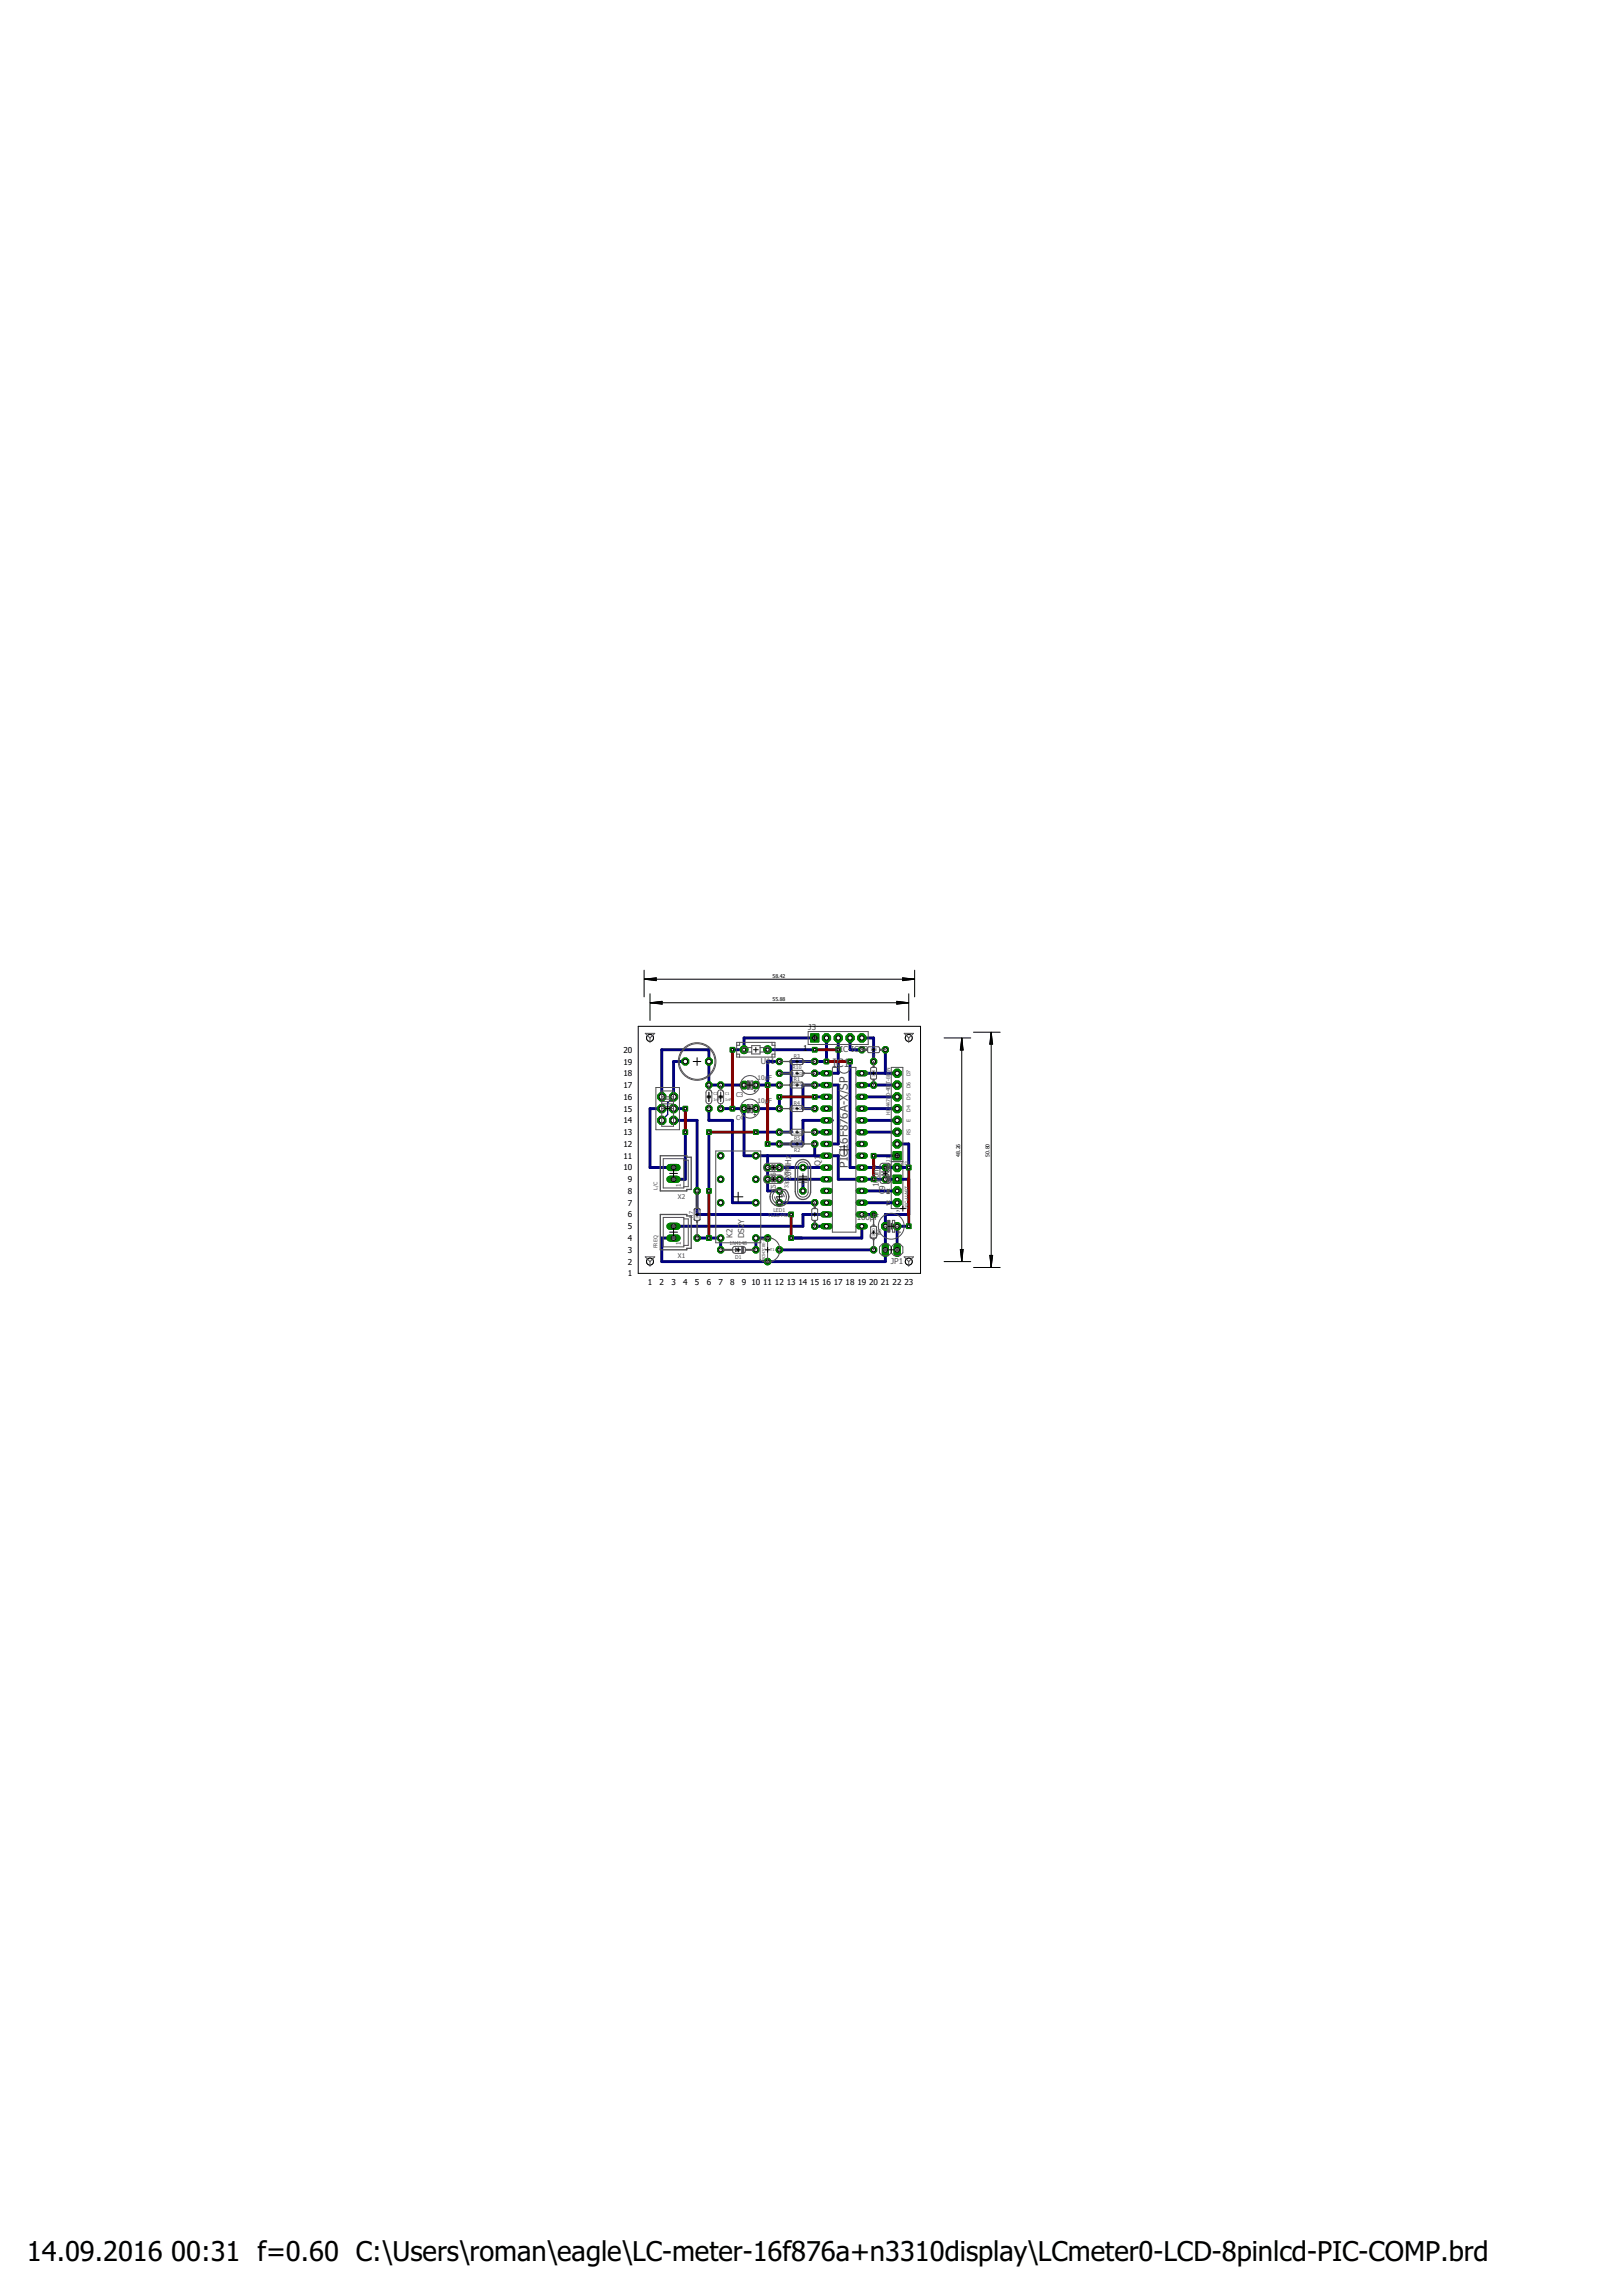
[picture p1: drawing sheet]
<svg xmlns="http://www.w3.org/2000/svg" width="210mm" height="297mm" viewBox="0 0 210 297" stroke-linecap="round" stroke-linejoin="round" font-family="sans-serif">
<defs><g id="words">
<g font-size="3.5">
<text x="3.5" y="292.5">14.09.2016</text>
<text x="22.2" y="292.5">00:31 f=0.60 C:\Users\roman\eagle\LC-meter-16f876a+n3310display\LCmeter0-LCD-8pinlcd-PIC-COMP.brd</text>
</g>
<g font-size="1.5" fill="#505050">
<text x="107.7" y="138">IC1</text>
<text x="109.7" y="151.1" transform="rotate(-90 109.7 151.1)">PIC16F876A-X/SP</text>
</g>
<g font-size="1.1">
<text x="80.7" y="137.7">19</text>
<text x="80.7" y="136.2">20</text>
<text x="103.9" y="136">1</text>
<text x="80.7" y="143.8">15</text>
<text x="80.7" y="142.3">16</text>
<text x="80.7" y="140.8">17</text>
<text x="80.7" y="139.2">18</text>
<text x="80.7" y="149.9">11</text>
<text x="80.7" y="148.4">12</text>
<text x="80.7" y="146.9">13</text>
<text x="80.7" y="145.3">14</text>
<text x="80.7" y="151.4">10</text>
<text x="81.3" y="156">7</text>
<text x="81.3" y="154.5">8</text>
<text x="81.3" y="152.9">9</text>
<text x="81.3" y="160.6">4</text>
<text x="81.3" y="159">5</text>
<text x="81.3" y="157.5">6</text>
<text x="81.3" y="165.1">1</text>
<text x="81.3" y="163.6">2</text>
<text x="81.3" y="162.1">3</text>
<text x="83.8" y="166.3">1</text>
<text x="85.4" y="166.3">2</text>
<text x="86.9" y="166.3">3</text>
<text x="88.4" y="166.3">4</text>
<text x="89.9" y="166.3">5</text>
<text x="91.5" y="166.3">6</text>
<text x="93" y="166.3">7</text>
<text x="94.5" y="166.3">8</text>
<text x="96" y="166.3">9</text>
<text x="97.2" y="166.3">10</text>
<text x="98.8" y="166.3">11</text>
<text x="100.3" y="166.3">12</text>
<text x="101.8" y="166.3">13</text>
<text x="103.3" y="166.3">14</text>
<text x="104.9" y="166.3">15</text>
<text x="106.4" y="166.3">16</text>
<text x="107.9" y="166.3">17</text>
<text x="109.4" y="166.3">18</text>
<text x="110.9" y="166.3">19</text>
<text x="112.5" y="166.3">20</text>
<text x="114" y="166.3">21</text>
<text x="115.5" y="166.3">22</text>
<text x="117" y="166.3">23</text>
</g>
<g font-size="1.1" fill="#505050">
<text x="98.5" y="137.7">U$1</text>
<text x="104.6" y="133.2">J3</text>
<text x="108.1" y="136.1">P</text>
<text x="108.7" y="136.1">IC-ICSP</text>
<text x="102.4" y="152.7" transform="rotate(-90 102.4 152.7)">20MHz</text>
<text x="106.2" y="150.8" transform="rotate(-90 106.2 150.8)">Q1</text>
<text x="113.7" y="153.6" transform="rotate(-90 113.7 153.6)">100nF</text>
<text x="114.6" y="154.5" transform="rotate(-90 114.6 154.5)">C</text>
<text x="114.6" y="153.9" transform="rotate(-90 114.6 153.9)">9</text>
<text x="94.8" y="160.2" transform="rotate(-90 94.8 160.2)">K2</text>
<text x="96.3" y="160.2" transform="rotate(-90 96.3 160.2)">DS2Y</text>
<text x="110.9" y="157.8">100μF</text>
<text x="112.5" y="160.3">C7</text>
<text x="115.3" y="163.6">JP1</text>
</g>
<g font-size=".8" fill="#505050">
<text x="95.2" y="141.9">C3</text>
<text x="98" y="139.7">10μ</text>
<text x="98" y="142.7">10μ</text>
<text x="99.5" y="139.7">F</text>
<text x="99.5" y="142.7">F</text>
<text x="95.2" y="145">C4</text>
<text x="87.7" y="155.1">X2</text>
<text x="88.1" y="153.5" transform="rotate(-90 88.1 153.5)">1</text>
<text x="100.4" y="154.1" transform="rotate(-90 100.4 154.1)">C5 C6</text>
<text x="88.1" y="161.1" transform="rotate(-90 88.1 161.1)">1</text>
<text x="87.7" y="162.7">X1</text>
</g>
<g font-size=".7">
<text x="100" y="126.5">58.42</text>
<text x="100" y="129.5">55.88</text>
<text x="124.3" y="149.6" transform="rotate(-90 124.3 149.6)">48.26</text>
<text x="128.1" y="149.6" transform="rotate(-90 128.1 149.6)">50.80</text>
<text x="116.5" y="150.9">1</text>
</g>
<g font-size=".7" fill="#505050">
<text x="102.7" y="136.8">R3</text>
<text x="102.6" y="138.4">R10</text>
<text x="102.7" y="139.9">R1</text>
<text x="102.7" y="142.9">R4</text>
<text x="115.2" y="143.3" transform="rotate(-90 115.2 143.3)">4478</text>
<text x="115.2" y="141.8" transform="rotate(-90 115.2 141.8)">0-4BI</text>
<text x="115.2" y="140.2" transform="rotate(-90 115.2 140.2)">T-8PIN</text>
<text x="117.8" y="143.8" transform="rotate(-90 117.8 143.8)">D4</text>
<text x="117.8" y="142.3" transform="rotate(-90 117.8 142.3)">D5</text>
<text x="117.8" y="140.8" transform="rotate(-90 117.8 140.8)">D6</text>
<text x="117.8" y="139.3" transform="rotate(-90 117.8 139.3)">D7</text>
<text x="102.8" y="149">R2</text>
<text x="102.8" y="147.5">R5</text>
<text x="115.2" y="144.2" transform="rotate(-90 115.2 144.2)">HD</text>
<text x="117.8" y="146.9" transform="rotate(-90 117.8 146.9)">RS</text>
<text x="117.8" y="145.1" transform="rotate(-90 117.8 145.1)">E</text>
<text x="85.1" y="153.9" transform="rotate(-90 85.1 153.9)">L/C</text>
<text x="102" y="153.7" transform="rotate(-90 102 153.7)">33pF33pF</text>
<text x="115.2" y="150.3" transform="rotate(-90 115.2 150.3)">J1</text>
<text x="117.6" y="150.9" transform="rotate(-90 117.6 150.9)">J2</text>
<text x="85.1" y="161.5" transform="rotate(-90 85.1 161.5)">FREQ</text>
<text x="89.7" y="157.5" transform="rotate(-90 89.7 157.5)">R7</text>
<text x="94.4" y="161">1N4148</text>
<text x="99.4" y="157.4">TLLG4400</text>
<text x="100.1" y="156.8">LED1</text>
<text x="114" y="159.8" transform="rotate(-90 114 159.8)">R6</text>
<text x="117.6" y="156.4" transform="rotate(-90 117.6 156.4)">PIC-UART</text>
<text x="95.1" y="162.9">D1</text>
</g>
<g font-size=".5" fill="#505050">
<text x="102.4" y="137.5">100kΩ</text>
<text x="112.6" y="136">10</text>
<text x="113.2" y="136">0</text>
<text x="113.2" y="136.9" transform="rotate(-90 113.2 136.9)">R8</text>
<text x="92.3" y="141.7">C2</text>
<text x="92.3" y="142.5">1nF</text>
<text x="93.9" y="141.7">C1</text>
<text x="93.9" y="142.5">1nF</text>
<text x="102.4" y="140.6">100kΩ</text>
<text x="102.5" y="139">4.7kΩ</text>
<text x="102.6" y="143.6">47kΩ</text>
<text x="111.9" y="139">R9</text>
<text x="113.2" y="139.3" transform="rotate(-90 113.2 139.3)">10</text>
<text x="113.2" y="138.7" transform="rotate(-90 113.2 138.7)">0</text>
<text x="102.4" y="148.2">100kΩ</text>
<text x="102.5" y="146.7">4.7kΩ</text>
<text x="90.4" y="157.7" transform="rotate(-90 90.4 157.7)">10kΩ</text>
<text x="99.7" y="161.9">T1</text>
<text x="105.6" y="157.4" transform="rotate(-90 105.6 157.4)">1</text>
<text x="105.6" y="157.1" transform="rotate(-90 105.6 157.1)">k</text>
<text x="106" y="157.3">R11</text>
<text x="113.2" y="160" transform="rotate(-90 113.2 160)">10kΩ</text>
<text x="99" y="163.1" transform="rotate(-90 99 163.1)">BC547CBE-A</text>
</g>
<text font-size=".5" x="116.4" y="157.1" transform="rotate(-90 116.4 157.1)">17</text>
</g></defs>
<path d="M115.3 150.3h1.5v6.1h-1.5z" fill="none" stroke="#505050" stroke-width=".13"/>
<g fill="none" stroke="#000080" stroke-width=".38">
<path d="M88.7 137.3h-1.5v4.6M99.3 135.8h6.1M100.9 137.3h-1.6v3.1M100.9 138.9h1.5M105.4 134.3h-9.1v1.5h-1.5M107 134.3v3h-4.6v9.2h-4.6M108.5 134.3v4.6h-3.1M110 137.3v13.7h7.6v-3h-1.5M110 134.3v1.5h1.5M111.5 134.3h1.6v3M111.5 138.9h4.6M114.6 135.8v3.1"/>
<path d="M85.6 143.4h-1.5v7.6h3.1M87.2 144.9h3v12.2h12.2M87.2 143.4h1.5M88.7 146.5v6.1h-1.5M91.7 143.4v1.5h3.1v10.7h3M91.7 146.5v7.6M93.3 143.4h3v6.1h12.2v3.1h9.1v4.5h-3v6.1h-29v-3h1.6M96.3 140.4h-4.6v-4.6h-6.1v6.1M97.8 140.4h3.1M99.3 149.5v4.6h1.6M100.9 141.9v1.5h-3.1M100.9 152.6h6.1"/>
<path d="M100.9 151h6.1M100.9 155.6h4.5M103.9 152.6v1.5M105.4 143.4h-1.5v-3h4.6v7.6h-1.5M105.4 141.9h1.6M105.4 148v1.5M105.4 158.6h1.6M105.4 146.5h1.6M107 157.1h-3.1v1.5h-16.7M107.7 144.9h-3.8v3.1h-4.6M111.5 144.9h4.6M111.5 140.4h4.6"/>
<path d="M111.5 143.4h4.6M111.5 141.9h4.6M111.5 158.6v1.6h-9.1M111.5 154.1h4.6M111.5 157.1h1.6M111.5 146.5h4.6M111.5 155.6h4.6M113.1 149.5h3M117.6 158.6h-1.5v3.1M90.2 160.2h3.1v1.5M99.3 160.2h-1.5v1.5M100.9 161.7h12.2"/>
</g>
<path d="M87.2 141.9l-.8 .8v1.5l-.8 .7" fill="none" stroke="#000080" stroke-width=".17"/>
<circle cx="93.3" cy="143.4" r=".44" fill="#008000" stroke="#008000" stroke-width=".13"/>
<circle cx="93.3" cy="143.4" r=".25" fill="#fff" stroke="#000" stroke-width=".13"/>
<circle cx="93.3" cy="140.4" r=".44" fill="#008000" stroke="#008000" stroke-width=".13"/>
<circle cx="93.3" cy="140.4" r=".25" fill="#fff" stroke="#000" stroke-width=".13"/>
<circle cx="91.7" cy="143.4" r=".44" fill="#008000" stroke="#008000" stroke-width=".13"/>
<circle cx="91.7" cy="143.4" r=".25" fill="#fff" stroke="#000" stroke-width=".13"/>
<circle cx="91.7" cy="140.4" r=".44" fill="#008000" stroke="#008000" stroke-width=".13"/>
<circle cx="91.7" cy="140.4" r=".25" fill="#fff" stroke="#000" stroke-width=".13"/>
<circle cx="96.3" cy="140.4" r=".53" fill="#008000" stroke="#008000" stroke-width=".13"/>
<circle cx="96.3" cy="140.4" r=".25" fill="#fff" stroke="#000" stroke-width=".13"/>
<circle cx="97.8" cy="140.4" r=".49" fill="#008000" stroke="#008000" stroke-width=".13"/>
<circle cx="97.8" cy="140.4" r=".25" fill="#fff" stroke="#000" stroke-width=".13"/>
<circle cx="96.3" cy="143.4" r=".53" fill="#008000" stroke="#008000" stroke-width=".13"/>
<circle cx="96.3" cy="143.4" r=".25" fill="#fff" stroke="#000" stroke-width=".13"/>
<circle cx="97.8" cy="143.4" r=".49" fill="#008000" stroke="#008000" stroke-width=".13"/>
<circle cx="97.8" cy="143.4" r=".25" fill="#fff" stroke="#000" stroke-width=".13"/>
<circle cx="100.9" cy="152.6" r=".44" fill="#008000" stroke="#008000" stroke-width=".13"/>
<circle cx="100.9" cy="152.6" r=".25" fill="#fff" stroke="#000" stroke-width=".13"/>
<circle cx="99.3" cy="152.6" r=".44" fill="#008000" stroke="#008000" stroke-width=".13"/>
<circle cx="99.3" cy="152.6" r=".25" fill="#fff" stroke="#000" stroke-width=".13"/>
<circle cx="100.9" cy="151" r=".44" fill="#008000" stroke="#008000" stroke-width=".13"/>
<circle cx="100.9" cy="151" r=".25" fill="#fff" stroke="#000" stroke-width=".13"/>
<circle cx="99.3" cy="151" r=".44" fill="#008000" stroke="#008000" stroke-width=".13"/>
<circle cx="99.3" cy="151" r=".25" fill="#fff" stroke="#000" stroke-width=".13"/>
<circle cx="114.6" cy="158.6" r=".53" fill="#008000" stroke="#008000" stroke-width=".13"/>
<circle cx="114.6" cy="158.6" r=".25" fill="#fff" stroke="#000" stroke-width=".13"/>
<circle cx="116.1" cy="158.6" r=".49" fill="#008000" stroke="#008000" stroke-width=".13"/>
<circle cx="116.1" cy="158.6" r=".25" fill="#fff" stroke="#000" stroke-width=".13"/>
<circle cx="114.6" cy="151" r=".44" fill="#008000" stroke="#008000" stroke-width=".13"/>
<circle cx="114.6" cy="151" r=".25" fill="#fff" stroke="#000" stroke-width=".13"/>
<circle cx="114.6" cy="152.6" r=".44" fill="#008000" stroke="#008000" stroke-width=".13"/>
<circle cx="114.6" cy="152.6" r=".25" fill="#fff" stroke="#000" stroke-width=".13"/>
<circle cx="97.8" cy="161.7" r=".44" fill="#008000" stroke="#008000" stroke-width=".13"/>
<circle cx="97.8" cy="161.7" r=".25" fill="#fff" stroke="#000" stroke-width=".13"/>
<circle cx="93.3" cy="161.7" r=".44" fill="#008000" stroke="#008000" stroke-width=".13"/>
<circle cx="93.3" cy="161.7" r=".25" fill="#fff" stroke="#000" stroke-width=".13"/>
<path d="M106.6 138.9h.8" fill="none" stroke="#008000" stroke-width=".8"/>
<circle cx="107" cy="138.9" r=".25" fill="#fff" stroke="#000" stroke-width=".13"/>
<path d="M106.6 140.4h.8" fill="none" stroke="#008000" stroke-width=".8"/>
<circle cx="107" cy="140.4" r=".25" fill="#fff" stroke="#000" stroke-width=".13"/>
<path d="M106.6 141.9h.8" fill="none" stroke="#008000" stroke-width=".8"/>
<circle cx="107" cy="141.9" r=".25" fill="#fff" stroke="#000" stroke-width=".13"/>
<path d="M106.6 143.4h.8" fill="none" stroke="#008000" stroke-width=".8"/>
<circle cx="107" cy="143.4" r=".25" fill="#fff" stroke="#000" stroke-width=".13"/>
<path d="M106.6 144.9h.8" fill="none" stroke="#008000" stroke-width=".8"/>
<circle cx="107" cy="144.9" r=".25" fill="#fff" stroke="#000" stroke-width=".13"/>
<path d="M106.6 146.5h.8" fill="none" stroke="#008000" stroke-width=".8"/>
<circle cx="107" cy="146.5" r=".25" fill="#fff" stroke="#000" stroke-width=".13"/>
<path d="M106.6 148h.8" fill="none" stroke="#008000" stroke-width=".8"/>
<circle cx="107" cy="148" r=".25" fill="#fff" stroke="#000" stroke-width=".13"/>
<path d="M106.6 149.5h.8" fill="none" stroke="#008000" stroke-width=".8"/>
<circle cx="107" cy="149.5" r=".25" fill="#fff" stroke="#000" stroke-width=".13"/>
<path d="M106.6 151h.8" fill="none" stroke="#008000" stroke-width=".8"/>
<circle cx="107" cy="151" r=".25" fill="#fff" stroke="#000" stroke-width=".13"/>
<path d="M106.6 152.6h.8" fill="none" stroke="#008000" stroke-width=".8"/>
<circle cx="107" cy="152.6" r=".25" fill="#fff" stroke="#000" stroke-width=".13"/>
<path d="M106.6 154.1h.8" fill="none" stroke="#008000" stroke-width=".8"/>
<circle cx="107" cy="154.1" r=".25" fill="#fff" stroke="#000" stroke-width=".13"/>
<path d="M106.6 155.6h.8" fill="none" stroke="#008000" stroke-width=".8"/>
<circle cx="107" cy="155.6" r=".25" fill="#fff" stroke="#000" stroke-width=".13"/>
<path d="M106.6 157.1h.8" fill="none" stroke="#008000" stroke-width=".8"/>
<circle cx="107" cy="157.1" r=".25" fill="#fff" stroke="#000" stroke-width=".13"/>
<path d="M106.6 158.6h.8" fill="none" stroke="#008000" stroke-width=".8"/>
<circle cx="107" cy="158.6" r=".25" fill="#fff" stroke="#000" stroke-width=".13"/>
<path d="M111.1 158.6h.8" fill="none" stroke="#008000" stroke-width=".8"/>
<circle cx="111.5" cy="158.6" r=".25" fill="#fff" stroke="#000" stroke-width=".13"/>
<path d="M111.1 157.1h.8" fill="none" stroke="#008000" stroke-width=".8"/>
<circle cx="111.5" cy="157.1" r=".25" fill="#fff" stroke="#000" stroke-width=".13"/>
<path d="M111.1 155.6h.8" fill="none" stroke="#008000" stroke-width=".8"/>
<circle cx="111.5" cy="155.6" r=".25" fill="#fff" stroke="#000" stroke-width=".13"/>
<path d="M111.1 154.1h.8" fill="none" stroke="#008000" stroke-width=".8"/>
<circle cx="111.5" cy="154.1" r=".25" fill="#fff" stroke="#000" stroke-width=".13"/>
<path d="M111.1 152.6h.8" fill="none" stroke="#008000" stroke-width=".8"/>
<circle cx="111.5" cy="152.6" r=".25" fill="#fff" stroke="#000" stroke-width=".13"/>
<path d="M111.1 151h.8" fill="none" stroke="#008000" stroke-width=".8"/>
<circle cx="111.5" cy="151" r=".25" fill="#fff" stroke="#000" stroke-width=".13"/>
<path d="M111.1 149.5h.8" fill="none" stroke="#008000" stroke-width=".8"/>
<circle cx="111.5" cy="149.5" r=".25" fill="#fff" stroke="#000" stroke-width=".13"/>
<path d="M111.1 148h.8" fill="none" stroke="#008000" stroke-width=".8"/>
<circle cx="111.5" cy="148" r=".25" fill="#fff" stroke="#000" stroke-width=".13"/>
<path d="M111.1 146.5h.8" fill="none" stroke="#008000" stroke-width=".8"/>
<circle cx="111.5" cy="146.5" r=".25" fill="#fff" stroke="#000" stroke-width=".13"/>
<path d="M111.1 144.9h.8" fill="none" stroke="#008000" stroke-width=".8"/>
<circle cx="111.5" cy="144.9" r=".25" fill="#fff" stroke="#000" stroke-width=".13"/>
<path d="M111.1 143.4h.8" fill="none" stroke="#008000" stroke-width=".8"/>
<circle cx="111.5" cy="143.4" r=".25" fill="#fff" stroke="#000" stroke-width=".13"/>
<path d="M111.1 141.9h.8" fill="none" stroke="#008000" stroke-width=".8"/>
<circle cx="111.5" cy="141.9" r=".25" fill="#fff" stroke="#000" stroke-width=".13"/>
<path d="M111.1 140.4h.8" fill="none" stroke="#008000" stroke-width=".8"/>
<circle cx="111.5" cy="140.4" r=".25" fill="#fff" stroke="#000" stroke-width=".13"/>
<path d="M111.1 138.9h.8" fill="none" stroke="#008000" stroke-width=".8"/>
<circle cx="111.5" cy="138.9" r=".25" fill="#fff" stroke="#000" stroke-width=".13"/>
<circle cx="88.7" cy="137.3" r=".48" fill="#008000" stroke="#008000" stroke-width=".13"/>
<circle cx="88.7" cy="137.3" r=".3" fill="#fff" stroke="#000" stroke-width=".13"/>
<circle cx="91.7" cy="137.3" r=".48" fill="#008000" stroke="#008000" stroke-width=".13"/>
<circle cx="91.7" cy="137.3" r=".3" fill="#fff" stroke="#000" stroke-width=".13"/>
<circle cx="103.9" cy="151" r=".44" fill="#008000" stroke="#008000" stroke-width=".13"/>
<circle cx="103.9" cy="151" r=".25" fill="#fff" stroke="#000" stroke-width=".13"/>
<circle cx="103.9" cy="154.1" r=".44" fill="#008000" stroke="#008000" stroke-width=".13"/>
<circle cx="103.9" cy="154.1" r=".25" fill="#fff" stroke="#000" stroke-width=".13"/>
<circle cx="100.9" cy="140.4" r=".44" fill="#008000" stroke="#008000" stroke-width=".13"/>
<circle cx="100.9" cy="140.4" r=".25" fill="#fff" stroke="#000" stroke-width=".13"/>
<circle cx="105.4" cy="140.4" r=".44" fill="#008000" stroke="#008000" stroke-width=".13"/>
<circle cx="105.4" cy="140.4" r=".25" fill="#fff" stroke="#000" stroke-width=".13"/>
<circle cx="100.9" cy="138.9" r=".44" fill="#008000" stroke="#008000" stroke-width=".13"/>
<circle cx="100.9" cy="138.9" r=".25" fill="#fff" stroke="#000" stroke-width=".13"/>
<circle cx="105.4" cy="138.9" r=".44" fill="#008000" stroke="#008000" stroke-width=".13"/>
<circle cx="105.4" cy="138.9" r=".25" fill="#fff" stroke="#000" stroke-width=".13"/>
<circle cx="105.4" cy="148" r=".44" fill="#008000" stroke="#008000" stroke-width=".13"/>
<circle cx="105.4" cy="148" r=".25" fill="#fff" stroke="#000" stroke-width=".13"/>
<circle cx="100.9" cy="148" r=".44" fill="#008000" stroke="#008000" stroke-width=".13"/>
<circle cx="100.9" cy="148" r=".25" fill="#fff" stroke="#000" stroke-width=".13"/>
<circle cx="100.9" cy="137.3" r=".44" fill="#008000" stroke="#008000" stroke-width=".13"/>
<circle cx="100.9" cy="137.3" r=".25" fill="#fff" stroke="#000" stroke-width=".13"/>
<circle cx="105.4" cy="137.3" r=".44" fill="#008000" stroke="#008000" stroke-width=".13"/>
<circle cx="105.4" cy="137.3" r=".25" fill="#fff" stroke="#000" stroke-width=".13"/>
<circle cx="100.9" cy="143.4" r=".44" fill="#008000" stroke="#008000" stroke-width=".13"/>
<circle cx="100.9" cy="143.4" r=".25" fill="#fff" stroke="#000" stroke-width=".13"/>
<circle cx="105.4" cy="143.4" r=".44" fill="#008000" stroke="#008000" stroke-width=".13"/>
<circle cx="105.4" cy="143.4" r=".25" fill="#fff" stroke="#000" stroke-width=".13"/>
<circle cx="105.4" cy="146.5" r=".44" fill="#008000" stroke="#008000" stroke-width=".13"/>
<circle cx="105.4" cy="146.5" r=".25" fill="#fff" stroke="#000" stroke-width=".13"/>
<circle cx="100.9" cy="146.5" r=".44" fill="#008000" stroke="#008000" stroke-width=".13"/>
<circle cx="100.9" cy="146.5" r=".25" fill="#fff" stroke="#000" stroke-width=".13"/>
<circle cx="97.8" cy="160.2" r=".42" fill="#008000" stroke="#008000" stroke-width=".13"/>
<circle cx="97.8" cy="160.2" r=".28" fill="#fff" stroke="#000" stroke-width=".13"/>
<circle cx="97.8" cy="155.6" r=".42" fill="#008000" stroke="#008000" stroke-width=".13"/>
<circle cx="97.8" cy="155.6" r=".28" fill="#fff" stroke="#000" stroke-width=".13"/>
<circle cx="97.8" cy="152.6" r=".42" fill="#008000" stroke="#008000" stroke-width=".13"/>
<circle cx="97.8" cy="152.6" r=".28" fill="#fff" stroke="#000" stroke-width=".13"/>
<circle cx="97.8" cy="149.5" r=".42" fill="#008000" stroke="#008000" stroke-width=".13"/>
<circle cx="97.8" cy="149.5" r=".28" fill="#fff" stroke="#000" stroke-width=".13"/>
<circle cx="93.3" cy="149.5" r=".42" fill="#008000" stroke="#008000" stroke-width=".13"/>
<circle cx="93.3" cy="149.5" r=".28" fill="#fff" stroke="#000" stroke-width=".13"/>
<circle cx="93.3" cy="152.6" r=".42" fill="#008000" stroke="#008000" stroke-width=".13"/>
<circle cx="93.3" cy="152.6" r=".28" fill="#fff" stroke="#000" stroke-width=".13"/>
<circle cx="93.3" cy="155.6" r=".42" fill="#008000" stroke="#008000" stroke-width=".13"/>
<circle cx="93.3" cy="155.6" r=".28" fill="#fff" stroke="#000" stroke-width=".13"/>
<circle cx="93.3" cy="160.2" r=".42" fill="#008000" stroke="#008000" stroke-width=".13"/>
<circle cx="93.3" cy="160.2" r=".28" fill="#fff" stroke="#000" stroke-width=".13"/>
<circle cx="99.3" cy="160.2" r=".42" fill="#008000" stroke="#008000" stroke-width=".13"/>
<circle cx="99.3" cy="160.2" r=".21" fill="#fff" stroke="#000" stroke-width=".13"/>
<circle cx="99.3" cy="163.2" r=".42" fill="#008000" stroke="#008000" stroke-width=".13"/>
<circle cx="99.3" cy="163.2" r=".21" fill="#fff" stroke="#000" stroke-width=".13"/>
<circle cx="100.9" cy="161.7" r=".42" fill="#008000" stroke="#008000" stroke-width=".13"/>
<circle cx="100.9" cy="161.7" r=".21" fill="#fff" stroke="#000" stroke-width=".13"/>
<circle cx="113.1" cy="157.1" r=".44" fill="#008000" stroke="#008000" stroke-width=".13"/>
<circle cx="113.1" cy="157.1" r=".25" fill="#fff" stroke="#000" stroke-width=".13"/>
<circle cx="113.1" cy="161.7" r=".44" fill="#008000" stroke="#008000" stroke-width=".13"/>
<circle cx="113.1" cy="161.7" r=".25" fill="#fff" stroke="#000" stroke-width=".13"/>
<circle cx="85.6" cy="141.9" r=".57" fill="#008000" stroke="#008000" stroke-width=".13"/>
<circle cx="85.6" cy="141.9" r=".34" fill="#fff" stroke="#000" stroke-width=".13"/>
<circle cx="85.6" cy="143.4" r=".57" fill="#008000" stroke="#008000" stroke-width=".13"/>
<circle cx="85.6" cy="143.4" r=".34" fill="#fff" stroke="#000" stroke-width=".13"/>
<circle cx="85.6" cy="144.9" r=".57" fill="#008000" stroke="#008000" stroke-width=".13"/>
<circle cx="85.6" cy="144.9" r=".34" fill="#fff" stroke="#000" stroke-width=".13"/>
<circle cx="87.2" cy="141.9" r=".57" fill="#008000" stroke="#008000" stroke-width=".13"/>
<circle cx="87.2" cy="141.9" r=".34" fill="#fff" stroke="#000" stroke-width=".13"/>
<circle cx="87.2" cy="143.4" r=".57" fill="#008000" stroke="#008000" stroke-width=".13"/>
<circle cx="87.2" cy="143.4" r=".34" fill="#fff" stroke="#000" stroke-width=".13"/>
<circle cx="87.2" cy="144.9" r=".57" fill="#008000" stroke="#008000" stroke-width=".13"/>
<circle cx="87.2" cy="144.9" r=".34" fill="#fff" stroke="#000" stroke-width=".13"/>
<path d="M86.7 151h.9" fill="none" stroke="#008000" stroke-width=".93"/>
<circle cx="87.2" cy="151" r=".3" fill="#fff" stroke="#000" stroke-width=".13"/>
<path d="M86.7 152.6h.9" fill="none" stroke="#008000" stroke-width=".93"/>
<circle cx="87.2" cy="152.6" r=".3" fill="#fff" stroke="#000" stroke-width=".13"/>
<path d="M86.7 158.6h.9" fill="none" stroke="#008000" stroke-width=".93"/>
<circle cx="87.2" cy="158.6" r=".3" fill="#fff" stroke="#000" stroke-width=".13"/>
<path d="M86.7 160.2h.9" fill="none" stroke="#008000" stroke-width=".93"/>
<circle cx="87.2" cy="160.2" r=".3" fill="#fff" stroke="#000" stroke-width=".13"/>
<circle cx="90.2" cy="160.2" r=".44" fill="#008000" stroke="#008000" stroke-width=".13"/>
<circle cx="90.2" cy="160.2" r=".25" fill="#fff" stroke="#000" stroke-width=".13"/>
<circle cx="90.2" cy="154.1" r=".44" fill="#008000" stroke="#008000" stroke-width=".13"/>
<circle cx="90.2" cy="154.1" r=".25" fill="#fff" stroke="#000" stroke-width=".13"/>
<circle cx="111.5" cy="134.3" r=".57" fill="#008000" stroke="#008000" stroke-width=".13"/>
<circle cx="111.5" cy="134.3" r=".28" fill="#fff" stroke="#000" stroke-width=".13"/>
<circle cx="110" cy="134.3" r=".57" fill="#008000" stroke="#008000" stroke-width=".13"/>
<circle cx="110" cy="134.3" r=".28" fill="#fff" stroke="#000" stroke-width=".13"/>
<circle cx="108.5" cy="134.3" r=".57" fill="#008000" stroke="#008000" stroke-width=".13"/>
<circle cx="108.5" cy="134.3" r=".28" fill="#fff" stroke="#000" stroke-width=".13"/>
<circle cx="107" cy="134.3" r=".57" fill="#008000" stroke="#008000" stroke-width=".13"/>
<circle cx="107" cy="134.3" r=".28" fill="#fff" stroke="#000" stroke-width=".13"/>
<path d="M104.9 133.8h1.1v1h-1.1z" fill="#008000" stroke="#008000" stroke-width=".13"/>
<circle cx="105.4" cy="134.3" r=".28" fill="#fff" stroke="#000" stroke-width=".13"/>
<circle cx="111.5" cy="135.8" r=".44" fill="#008000" stroke="#008000" stroke-width=".13"/>
<circle cx="111.5" cy="135.8" r=".25" fill="#fff" stroke="#000" stroke-width=".13"/>
<circle cx="114.6" cy="135.8" r=".44" fill="#008000" stroke="#008000" stroke-width=".13"/>
<circle cx="114.6" cy="135.8" r=".25" fill="#fff" stroke="#000" stroke-width=".13"/>
<circle cx="113.1" cy="137.3" r=".44" fill="#008000" stroke="#008000" stroke-width=".13"/>
<circle cx="113.1" cy="137.3" r=".25" fill="#fff" stroke="#000" stroke-width=".13"/>
<circle cx="113.1" cy="140.4" r=".44" fill="#008000" stroke="#008000" stroke-width=".13"/>
<circle cx="113.1" cy="140.4" r=".25" fill="#fff" stroke="#000" stroke-width=".13"/>
<circle cx="116.1" cy="141.9" r=".57" fill="#008000" stroke="#008000" stroke-width=".13"/>
<circle cx="116.1" cy="141.9" r=".28" fill="#fff" stroke="#000" stroke-width=".13"/>
<circle cx="116.1" cy="143.4" r=".57" fill="#008000" stroke="#008000" stroke-width=".13"/>
<circle cx="116.1" cy="143.4" r=".28" fill="#fff" stroke="#000" stroke-width=".13"/>
<circle cx="116.1" cy="144.9" r=".57" fill="#008000" stroke="#008000" stroke-width=".13"/>
<circle cx="116.1" cy="144.9" r=".28" fill="#fff" stroke="#000" stroke-width=".13"/>
<circle cx="116.1" cy="146.5" r=".57" fill="#008000" stroke="#008000" stroke-width=".13"/>
<circle cx="116.1" cy="146.5" r=".28" fill="#fff" stroke="#000" stroke-width=".13"/>
<circle cx="116.1" cy="148" r=".57" fill="#008000" stroke="#008000" stroke-width=".13"/>
<circle cx="116.1" cy="148" r=".28" fill="#fff" stroke="#000" stroke-width=".13"/>
<path d="M115.6 149h1v1.1h-1z" fill="#008000" stroke="#008000" stroke-width=".13"/>
<circle cx="116.1" cy="149.5" r=".28" fill="#fff" stroke="#000" stroke-width=".13"/>
<circle cx="116.1" cy="140.4" r=".57" fill="#008000" stroke="#008000" stroke-width=".13"/>
<circle cx="116.1" cy="140.4" r=".28" fill="#fff" stroke="#000" stroke-width=".13"/>
<circle cx="116.1" cy="138.9" r=".57" fill="#008000" stroke="#008000" stroke-width=".13"/>
<circle cx="116.1" cy="138.9" r=".28" fill="#fff" stroke="#000" stroke-width=".13"/>
<circle cx="105.4" cy="158.6" r=".44" fill="#008000" stroke="#008000" stroke-width=".13"/>
<circle cx="105.4" cy="158.6" r=".25" fill="#fff" stroke="#000" stroke-width=".13"/>
<circle cx="105.4" cy="155.6" r=".44" fill="#008000" stroke="#008000" stroke-width=".13"/>
<circle cx="105.4" cy="155.6" r=".25" fill="#fff" stroke="#000" stroke-width=".13"/>
<circle cx="100.9" cy="155.6" r=".44" fill="#008000" stroke="#008000" stroke-width=".13"/>
<circle cx="100.9" cy="155.6" r=".25" fill="#fff" stroke="#000" stroke-width=".13"/>
<circle cx="100.9" cy="154.1" r=".44" fill="#008000" stroke="#008000" stroke-width=".13"/>
<circle cx="100.9" cy="154.1" r=".25" fill="#fff" stroke="#000" stroke-width=".13"/>
<path d="M116.1 161.2v1" fill="none" stroke="#008000" stroke-width=".93"/>
<circle cx="116.1" cy="161.7" r=".3" fill="#fff" stroke="#000" stroke-width=".13"/>
<path d="M114.6 161.2v1" fill="none" stroke="#008000" stroke-width=".93"/>
<circle cx="114.6" cy="161.7" r=".3" fill="#fff" stroke="#000" stroke-width=".13"/>
<circle cx="116.1" cy="151" r=".57" fill="#008000" stroke="#008000" stroke-width=".13"/>
<circle cx="116.1" cy="151" r=".23" fill="#fff" stroke="#000" stroke-width=".13"/>
<path d="M115.6 152h1v1.1h-1z" fill="#008000" stroke="#008000" stroke-width=".13"/>
<circle cx="116.1" cy="152.6" r=".23" fill="#fff" stroke="#000" stroke-width=".13"/>
<circle cx="116.1" cy="154.1" r=".57" fill="#008000" stroke="#008000" stroke-width=".13"/>
<circle cx="116.1" cy="154.1" r=".23" fill="#fff" stroke="#000" stroke-width=".13"/>
<circle cx="116.1" cy="155.6" r=".57" fill="#008000" stroke="#008000" stroke-width=".13"/>
<circle cx="116.1" cy="155.6" r=".23" fill="#fff" stroke="#000" stroke-width=".13"/>
<circle cx="96.3" cy="135.8" r=".51" fill="#008000" stroke="#008000" stroke-width=".13"/>
<circle cx="96.3" cy="135.8" r=".21" fill="#fff" stroke="#000" stroke-width=".13"/>
<circle cx="99.3" cy="135.8" r=".51" fill="#008000" stroke="#008000" stroke-width=".13"/>
<circle cx="99.3" cy="135.8" r=".21" fill="#fff" stroke="#000" stroke-width=".13"/>
<path d="M99 140.1h.6v.6h-.6z" fill="#008000" stroke="#008000" stroke-width=".13"/>
<circle cx="99.3" cy="140.4" r=".17" fill="#fff" stroke="#000" stroke-width=".13"/>
<path d="M99 147.7h.6v.6h-.6z" fill="#008000" stroke="#008000" stroke-width=".13"/>
<circle cx="99.3" cy="148" r=".17" fill="#fff" stroke="#000" stroke-width=".13"/>
<path d="M100.6 141.6h.6v.6h-.6z" fill="#008000" stroke="#008000" stroke-width=".13"/>
<circle cx="100.9" cy="141.9" r=".17" fill="#fff" stroke="#000" stroke-width=".13"/>
<path d="M105.1 141.6h.6v.6h-.6z" fill="#008000" stroke="#008000" stroke-width=".13"/>
<circle cx="105.4" cy="141.9" r=".17" fill="#fff" stroke="#000" stroke-width=".13"/>
<path d="M112.8 149.2h.5v.6h-.5z" fill="#008000" stroke="#008000" stroke-width=".13"/>
<circle cx="113.1" cy="149.5" r=".17" fill="#fff" stroke="#000" stroke-width=".13"/>
<path d="M112.8 152.3h.5v.6h-.5z" fill="#008000" stroke="#008000" stroke-width=".13"/>
<circle cx="113.1" cy="152.6" r=".17" fill="#fff" stroke="#000" stroke-width=".13"/>
<path d="M94.5 143.1h.6v.6h-.6z" fill="#008000" stroke="#008000" stroke-width=".13"/>
<circle cx="94.8" cy="143.4" r=".17" fill="#fff" stroke="#000" stroke-width=".13"/>
<path d="M94.5 135.5h.6v.6h-.6z" fill="#008000" stroke="#008000" stroke-width=".13"/>
<circle cx="94.8" cy="135.8" r=".17" fill="#fff" stroke="#000" stroke-width=".13"/>
<path d="M114.3 150.7h.6v.6h-.6z" fill="#008000" stroke="#008000" stroke-width=".13"/>
<circle cx="114.6" cy="151" r=".17" fill="#fff" stroke="#000" stroke-width=".13"/>
<path d="M117.3 150.7h.6v.6h-.6z" fill="#008000" stroke="#008000" stroke-width=".13"/>
<circle cx="117.6" cy="151" r=".17" fill="#fff" stroke="#000" stroke-width=".13"/>
<path d="M117.3 158.3h.6v.6h-.6z" fill="#008000" stroke="#008000" stroke-width=".13"/>
<circle cx="117.6" cy="158.6" r=".17" fill="#fff" stroke="#000" stroke-width=".13"/>
<path d="M91.4 153.8h.6v.6h-.6z" fill="#008000" stroke="#008000" stroke-width=".13"/>
<circle cx="91.7" cy="154.1" r=".17" fill="#fff" stroke="#000" stroke-width=".13"/>
<path d="M91.4 159.9h.6v.6h-.6z" fill="#008000" stroke="#008000" stroke-width=".13"/>
<circle cx="91.7" cy="160.2" r=".17" fill="#fff" stroke="#000" stroke-width=".13"/>
<path d="M91.4 146.2h.6v.6h-.6z" fill="#008000" stroke="#008000" stroke-width=".13"/>
<circle cx="91.7" cy="146.5" r=".17" fill="#fff" stroke="#000" stroke-width=".13"/>
<path d="M97.5 146.2h.6v.6h-.6z" fill="#008000" stroke="#008000" stroke-width=".13"/>
<circle cx="97.8" cy="146.5" r=".17" fill="#fff" stroke="#000" stroke-width=".13"/>
<path d="M109.7 137h.6v.6h-.6z" fill="#008000" stroke="#008000" stroke-width=".13"/>
<circle cx="110" cy="137.3" r=".17" fill="#fff" stroke="#000" stroke-width=".13"/>
<path d="M106.7 137h.6v.6h-.6z" fill="#008000" stroke="#008000" stroke-width=".13"/>
<circle cx="107" cy="137.3" r=".17" fill="#fff" stroke="#000" stroke-width=".13"/>
<path d="M102.1 156.8h.6v.6h-.6z" fill="#008000" stroke="#008000" stroke-width=".13"/>
<circle cx="102.4" cy="157.1" r=".17" fill="#fff" stroke="#000" stroke-width=".13"/>
<path d="M102.1 159.9h.6v.6h-.6z" fill="#008000" stroke="#008000" stroke-width=".13"/>
<circle cx="102.4" cy="160.2" r=".17" fill="#fff" stroke="#000" stroke-width=".13"/>
<path d="M108.2 135.5h.6v.6h-.6z" fill="#008000" stroke="#008000" stroke-width=".13"/>
<circle cx="108.5" cy="135.8" r=".17" fill="#fff" stroke="#000" stroke-width=".13"/>
<path d="M105.1 135.5h.6v.6h-.6z" fill="#008000" stroke="#008000" stroke-width=".13"/>
<circle cx="105.4" cy="135.8" r=".17" fill="#fff" stroke="#000" stroke-width=".13"/>
<path d="M112.8 156.8h.5v.6h-.5z" fill="#008000" stroke="#008000" stroke-width=".13"/>
<circle cx="113.1" cy="157.1" r=".17" fill="#fff" stroke="#000" stroke-width=".13"/>
<path d="M88.4 146.2h.6v.6h-.6z" fill="#008000" stroke="#008000" stroke-width=".13"/>
<circle cx="88.7" cy="146.5" r=".17" fill="#fff" stroke="#000" stroke-width=".13"/>
<path d="M88.4 143.1h.6v.6h-.6z" fill="#008000" stroke="#008000" stroke-width=".13"/>
<circle cx="88.7" cy="143.4" r=".17" fill="#fff" stroke="#000" stroke-width=".13"/>
<path d="M94.8 135.8v7.6M105.4 135.8h3.1M107 137.3h3M88.7 143.4v3.1M91.7 154.1v6.1M91.7 146.5h6.1M99.3 140.4v7.6M100.9 141.9h4.5M102.4 157.1v3.1M113.1 149.5v3.1M117.6 151v7.6" fill="none" stroke="#800000" stroke-width=".38"/>
<circle cx="93.3" cy="143.4" r=".44" fill="#008000" stroke="#008000" stroke-width=".13"/>
<circle cx="93.3" cy="143.4" r=".25" fill="#fff" stroke="#000" stroke-width=".13"/>
<circle cx="93.3" cy="140.4" r=".44" fill="#008000" stroke="#008000" stroke-width=".13"/>
<circle cx="93.3" cy="140.4" r=".25" fill="#fff" stroke="#000" stroke-width=".13"/>
<circle cx="91.7" cy="143.4" r=".44" fill="#008000" stroke="#008000" stroke-width=".13"/>
<circle cx="91.7" cy="143.4" r=".25" fill="#fff" stroke="#000" stroke-width=".13"/>
<circle cx="91.7" cy="140.4" r=".44" fill="#008000" stroke="#008000" stroke-width=".13"/>
<circle cx="91.7" cy="140.4" r=".25" fill="#fff" stroke="#000" stroke-width=".13"/>
<circle cx="96.3" cy="140.4" r=".53" fill="#008000" stroke="#008000" stroke-width=".13"/>
<circle cx="96.3" cy="140.4" r=".25" fill="#fff" stroke="#000" stroke-width=".13"/>
<circle cx="97.8" cy="140.4" r=".49" fill="#008000" stroke="#008000" stroke-width=".13"/>
<circle cx="97.8" cy="140.4" r=".25" fill="#fff" stroke="#000" stroke-width=".13"/>
<circle cx="96.3" cy="143.4" r=".53" fill="#008000" stroke="#008000" stroke-width=".13"/>
<circle cx="96.3" cy="143.4" r=".25" fill="#fff" stroke="#000" stroke-width=".13"/>
<circle cx="97.8" cy="143.4" r=".49" fill="#008000" stroke="#008000" stroke-width=".13"/>
<circle cx="97.8" cy="143.4" r=".25" fill="#fff" stroke="#000" stroke-width=".13"/>
<circle cx="100.9" cy="152.6" r=".44" fill="#008000" stroke="#008000" stroke-width=".13"/>
<circle cx="100.9" cy="152.6" r=".25" fill="#fff" stroke="#000" stroke-width=".13"/>
<circle cx="99.3" cy="152.6" r=".44" fill="#008000" stroke="#008000" stroke-width=".13"/>
<circle cx="99.3" cy="152.6" r=".25" fill="#fff" stroke="#000" stroke-width=".13"/>
<circle cx="100.9" cy="151" r=".44" fill="#008000" stroke="#008000" stroke-width=".13"/>
<circle cx="100.9" cy="151" r=".25" fill="#fff" stroke="#000" stroke-width=".13"/>
<circle cx="99.3" cy="151" r=".44" fill="#008000" stroke="#008000" stroke-width=".13"/>
<circle cx="99.3" cy="151" r=".25" fill="#fff" stroke="#000" stroke-width=".13"/>
<circle cx="114.6" cy="158.6" r=".53" fill="#008000" stroke="#008000" stroke-width=".13"/>
<circle cx="114.6" cy="158.6" r=".25" fill="#fff" stroke="#000" stroke-width=".13"/>
<circle cx="116.1" cy="158.6" r=".49" fill="#008000" stroke="#008000" stroke-width=".13"/>
<circle cx="116.1" cy="158.6" r=".25" fill="#fff" stroke="#000" stroke-width=".13"/>
<circle cx="114.6" cy="151" r=".44" fill="#008000" stroke="#008000" stroke-width=".13"/>
<circle cx="114.6" cy="151" r=".25" fill="#fff" stroke="#000" stroke-width=".13"/>
<circle cx="114.6" cy="152.6" r=".44" fill="#008000" stroke="#008000" stroke-width=".13"/>
<circle cx="114.6" cy="152.6" r=".25" fill="#fff" stroke="#000" stroke-width=".13"/>
<circle cx="97.8" cy="161.7" r=".44" fill="#008000" stroke="#008000" stroke-width=".13"/>
<circle cx="97.8" cy="161.7" r=".25" fill="#fff" stroke="#000" stroke-width=".13"/>
<circle cx="93.3" cy="161.7" r=".44" fill="#008000" stroke="#008000" stroke-width=".13"/>
<circle cx="93.3" cy="161.7" r=".25" fill="#fff" stroke="#000" stroke-width=".13"/>
<path d="M106.6 138.9h.8" fill="none" stroke="#008000" stroke-width=".8"/>
<circle cx="107" cy="138.9" r=".25" fill="#fff" stroke="#000" stroke-width=".13"/>
<path d="M106.6 140.4h.8" fill="none" stroke="#008000" stroke-width=".8"/>
<circle cx="107" cy="140.4" r=".25" fill="#fff" stroke="#000" stroke-width=".13"/>
<path d="M106.6 141.9h.8" fill="none" stroke="#008000" stroke-width=".8"/>
<circle cx="107" cy="141.9" r=".25" fill="#fff" stroke="#000" stroke-width=".13"/>
<path d="M106.6 143.4h.8" fill="none" stroke="#008000" stroke-width=".8"/>
<circle cx="107" cy="143.4" r=".25" fill="#fff" stroke="#000" stroke-width=".13"/>
<path d="M106.6 144.9h.8" fill="none" stroke="#008000" stroke-width=".8"/>
<circle cx="107" cy="144.9" r=".25" fill="#fff" stroke="#000" stroke-width=".13"/>
<path d="M106.6 146.5h.8" fill="none" stroke="#008000" stroke-width=".8"/>
<circle cx="107" cy="146.5" r=".25" fill="#fff" stroke="#000" stroke-width=".13"/>
<path d="M106.6 148h.8" fill="none" stroke="#008000" stroke-width=".8"/>
<circle cx="107" cy="148" r=".25" fill="#fff" stroke="#000" stroke-width=".13"/>
<path d="M106.6 149.5h.8" fill="none" stroke="#008000" stroke-width=".8"/>
<circle cx="107" cy="149.5" r=".25" fill="#fff" stroke="#000" stroke-width=".13"/>
<path d="M106.6 151h.8" fill="none" stroke="#008000" stroke-width=".8"/>
<circle cx="107" cy="151" r=".25" fill="#fff" stroke="#000" stroke-width=".13"/>
<path d="M106.6 152.6h.8" fill="none" stroke="#008000" stroke-width=".8"/>
<circle cx="107" cy="152.6" r=".25" fill="#fff" stroke="#000" stroke-width=".13"/>
<path d="M106.6 154.1h.8" fill="none" stroke="#008000" stroke-width=".8"/>
<circle cx="107" cy="154.1" r=".25" fill="#fff" stroke="#000" stroke-width=".13"/>
<path d="M106.6 155.6h.8" fill="none" stroke="#008000" stroke-width=".8"/>
<circle cx="107" cy="155.6" r=".25" fill="#fff" stroke="#000" stroke-width=".13"/>
<path d="M106.6 157.1h.8" fill="none" stroke="#008000" stroke-width=".8"/>
<circle cx="107" cy="157.1" r=".25" fill="#fff" stroke="#000" stroke-width=".13"/>
<path d="M106.6 158.6h.8" fill="none" stroke="#008000" stroke-width=".8"/>
<circle cx="107" cy="158.6" r=".25" fill="#fff" stroke="#000" stroke-width=".13"/>
<path d="M111.1 158.6h.8" fill="none" stroke="#008000" stroke-width=".8"/>
<circle cx="111.5" cy="158.6" r=".25" fill="#fff" stroke="#000" stroke-width=".13"/>
<path d="M111.1 157.1h.8" fill="none" stroke="#008000" stroke-width=".8"/>
<circle cx="111.5" cy="157.1" r=".25" fill="#fff" stroke="#000" stroke-width=".13"/>
<path d="M111.1 155.6h.8" fill="none" stroke="#008000" stroke-width=".8"/>
<circle cx="111.5" cy="155.6" r=".25" fill="#fff" stroke="#000" stroke-width=".13"/>
<path d="M111.1 154.1h.8" fill="none" stroke="#008000" stroke-width=".8"/>
<circle cx="111.5" cy="154.1" r=".25" fill="#fff" stroke="#000" stroke-width=".13"/>
<path d="M111.1 152.6h.8" fill="none" stroke="#008000" stroke-width=".8"/>
<circle cx="111.5" cy="152.6" r=".25" fill="#fff" stroke="#000" stroke-width=".13"/>
<path d="M111.1 151h.8" fill="none" stroke="#008000" stroke-width=".8"/>
<circle cx="111.5" cy="151" r=".25" fill="#fff" stroke="#000" stroke-width=".13"/>
<path d="M111.1 149.5h.8" fill="none" stroke="#008000" stroke-width=".8"/>
<circle cx="111.5" cy="149.5" r=".25" fill="#fff" stroke="#000" stroke-width=".13"/>
<path d="M111.1 148h.8" fill="none" stroke="#008000" stroke-width=".8"/>
<circle cx="111.5" cy="148" r=".25" fill="#fff" stroke="#000" stroke-width=".13"/>
<path d="M111.1 146.5h.8" fill="none" stroke="#008000" stroke-width=".8"/>
<circle cx="111.5" cy="146.5" r=".25" fill="#fff" stroke="#000" stroke-width=".13"/>
<path d="M111.1 144.9h.8" fill="none" stroke="#008000" stroke-width=".8"/>
<circle cx="111.5" cy="144.9" r=".25" fill="#fff" stroke="#000" stroke-width=".13"/>
<path d="M111.1 143.4h.8" fill="none" stroke="#008000" stroke-width=".8"/>
<circle cx="111.5" cy="143.4" r=".25" fill="#fff" stroke="#000" stroke-width=".13"/>
<path d="M111.1 141.9h.8" fill="none" stroke="#008000" stroke-width=".8"/>
<circle cx="111.5" cy="141.9" r=".25" fill="#fff" stroke="#000" stroke-width=".13"/>
<path d="M111.1 140.4h.8" fill="none" stroke="#008000" stroke-width=".8"/>
<circle cx="111.5" cy="140.4" r=".25" fill="#fff" stroke="#000" stroke-width=".13"/>
<path d="M111.1 138.9h.8" fill="none" stroke="#008000" stroke-width=".8"/>
<circle cx="111.5" cy="138.9" r=".25" fill="#fff" stroke="#000" stroke-width=".13"/>
<circle cx="88.7" cy="137.3" r=".48" fill="#008000" stroke="#008000" stroke-width=".13"/>
<circle cx="88.7" cy="137.3" r=".3" fill="#fff" stroke="#000" stroke-width=".13"/>
<circle cx="91.7" cy="137.3" r=".48" fill="#008000" stroke="#008000" stroke-width=".13"/>
<circle cx="91.7" cy="137.3" r=".3" fill="#fff" stroke="#000" stroke-width=".13"/>
<circle cx="103.9" cy="151" r=".44" fill="#008000" stroke="#008000" stroke-width=".13"/>
<circle cx="103.9" cy="151" r=".25" fill="#fff" stroke="#000" stroke-width=".13"/>
<circle cx="103.9" cy="154.1" r=".44" fill="#008000" stroke="#008000" stroke-width=".13"/>
<circle cx="103.9" cy="154.1" r=".25" fill="#fff" stroke="#000" stroke-width=".13"/>
<circle cx="100.9" cy="140.4" r=".44" fill="#008000" stroke="#008000" stroke-width=".13"/>
<circle cx="100.9" cy="140.4" r=".25" fill="#fff" stroke="#000" stroke-width=".13"/>
<circle cx="105.4" cy="140.4" r=".44" fill="#008000" stroke="#008000" stroke-width=".13"/>
<circle cx="105.4" cy="140.4" r=".25" fill="#fff" stroke="#000" stroke-width=".13"/>
<circle cx="100.9" cy="138.9" r=".44" fill="#008000" stroke="#008000" stroke-width=".13"/>
<circle cx="100.9" cy="138.9" r=".25" fill="#fff" stroke="#000" stroke-width=".13"/>
<circle cx="105.4" cy="138.9" r=".44" fill="#008000" stroke="#008000" stroke-width=".13"/>
<circle cx="105.4" cy="138.9" r=".25" fill="#fff" stroke="#000" stroke-width=".13"/>
<circle cx="105.4" cy="148" r=".44" fill="#008000" stroke="#008000" stroke-width=".13"/>
<circle cx="105.4" cy="148" r=".25" fill="#fff" stroke="#000" stroke-width=".13"/>
<circle cx="100.9" cy="148" r=".44" fill="#008000" stroke="#008000" stroke-width=".13"/>
<circle cx="100.9" cy="148" r=".25" fill="#fff" stroke="#000" stroke-width=".13"/>
<circle cx="100.9" cy="137.3" r=".44" fill="#008000" stroke="#008000" stroke-width=".13"/>
<circle cx="100.9" cy="137.3" r=".25" fill="#fff" stroke="#000" stroke-width=".13"/>
<circle cx="105.4" cy="137.3" r=".44" fill="#008000" stroke="#008000" stroke-width=".13"/>
<circle cx="105.4" cy="137.3" r=".25" fill="#fff" stroke="#000" stroke-width=".13"/>
<circle cx="100.9" cy="143.4" r=".44" fill="#008000" stroke="#008000" stroke-width=".13"/>
<circle cx="100.9" cy="143.4" r=".25" fill="#fff" stroke="#000" stroke-width=".13"/>
<circle cx="105.4" cy="143.4" r=".44" fill="#008000" stroke="#008000" stroke-width=".13"/>
<circle cx="105.4" cy="143.4" r=".25" fill="#fff" stroke="#000" stroke-width=".13"/>
<circle cx="105.4" cy="146.5" r=".44" fill="#008000" stroke="#008000" stroke-width=".13"/>
<circle cx="105.4" cy="146.5" r=".25" fill="#fff" stroke="#000" stroke-width=".13"/>
<circle cx="100.9" cy="146.5" r=".44" fill="#008000" stroke="#008000" stroke-width=".13"/>
<circle cx="100.9" cy="146.5" r=".25" fill="#fff" stroke="#000" stroke-width=".13"/>
<circle cx="97.8" cy="160.2" r=".42" fill="#008000" stroke="#008000" stroke-width=".13"/>
<circle cx="97.8" cy="160.2" r=".28" fill="#fff" stroke="#000" stroke-width=".13"/>
<circle cx="97.8" cy="155.6" r=".42" fill="#008000" stroke="#008000" stroke-width=".13"/>
<circle cx="97.8" cy="155.6" r=".28" fill="#fff" stroke="#000" stroke-width=".13"/>
<circle cx="97.8" cy="152.6" r=".42" fill="#008000" stroke="#008000" stroke-width=".13"/>
<circle cx="97.8" cy="152.6" r=".28" fill="#fff" stroke="#000" stroke-width=".13"/>
<circle cx="97.8" cy="149.5" r=".42" fill="#008000" stroke="#008000" stroke-width=".13"/>
<circle cx="97.8" cy="149.5" r=".28" fill="#fff" stroke="#000" stroke-width=".13"/>
<circle cx="93.3" cy="149.5" r=".42" fill="#008000" stroke="#008000" stroke-width=".13"/>
<circle cx="93.3" cy="149.5" r=".28" fill="#fff" stroke="#000" stroke-width=".13"/>
<circle cx="93.3" cy="152.6" r=".42" fill="#008000" stroke="#008000" stroke-width=".13"/>
<circle cx="93.3" cy="152.6" r=".28" fill="#fff" stroke="#000" stroke-width=".13"/>
<circle cx="93.3" cy="155.6" r=".42" fill="#008000" stroke="#008000" stroke-width=".13"/>
<circle cx="93.3" cy="155.6" r=".28" fill="#fff" stroke="#000" stroke-width=".13"/>
<circle cx="93.3" cy="160.2" r=".42" fill="#008000" stroke="#008000" stroke-width=".13"/>
<circle cx="93.3" cy="160.2" r=".28" fill="#fff" stroke="#000" stroke-width=".13"/>
<circle cx="99.3" cy="160.2" r=".42" fill="#008000" stroke="#008000" stroke-width=".13"/>
<circle cx="99.3" cy="160.2" r=".21" fill="#fff" stroke="#000" stroke-width=".13"/>
<circle cx="99.3" cy="163.2" r=".42" fill="#008000" stroke="#008000" stroke-width=".13"/>
<circle cx="99.3" cy="163.2" r=".21" fill="#fff" stroke="#000" stroke-width=".13"/>
<circle cx="100.9" cy="161.7" r=".42" fill="#008000" stroke="#008000" stroke-width=".13"/>
<circle cx="100.9" cy="161.7" r=".21" fill="#fff" stroke="#000" stroke-width=".13"/>
<circle cx="113.1" cy="157.1" r=".44" fill="#008000" stroke="#008000" stroke-width=".13"/>
<circle cx="113.1" cy="157.1" r=".25" fill="#fff" stroke="#000" stroke-width=".13"/>
<circle cx="113.1" cy="161.7" r=".44" fill="#008000" stroke="#008000" stroke-width=".13"/>
<circle cx="113.1" cy="161.7" r=".25" fill="#fff" stroke="#000" stroke-width=".13"/>
<circle cx="85.6" cy="141.9" r=".57" fill="#008000" stroke="#008000" stroke-width=".13"/>
<circle cx="85.6" cy="141.9" r=".34" fill="#fff" stroke="#000" stroke-width=".13"/>
<circle cx="85.6" cy="143.4" r=".57" fill="#008000" stroke="#008000" stroke-width=".13"/>
<circle cx="85.6" cy="143.4" r=".34" fill="#fff" stroke="#000" stroke-width=".13"/>
<circle cx="85.6" cy="144.9" r=".57" fill="#008000" stroke="#008000" stroke-width=".13"/>
<circle cx="85.6" cy="144.9" r=".34" fill="#fff" stroke="#000" stroke-width=".13"/>
<circle cx="87.2" cy="141.9" r=".57" fill="#008000" stroke="#008000" stroke-width=".13"/>
<circle cx="87.2" cy="141.9" r=".34" fill="#fff" stroke="#000" stroke-width=".13"/>
<circle cx="87.2" cy="143.4" r=".57" fill="#008000" stroke="#008000" stroke-width=".13"/>
<circle cx="87.2" cy="143.4" r=".34" fill="#fff" stroke="#000" stroke-width=".13"/>
<circle cx="87.2" cy="144.9" r=".57" fill="#008000" stroke="#008000" stroke-width=".13"/>
<circle cx="87.2" cy="144.9" r=".34" fill="#fff" stroke="#000" stroke-width=".13"/>
<path d="M86.7 151h.9" fill="none" stroke="#008000" stroke-width=".93"/>
<circle cx="87.2" cy="151" r=".3" fill="#fff" stroke="#000" stroke-width=".13"/>
<path d="M86.7 152.6h.9" fill="none" stroke="#008000" stroke-width=".93"/>
<circle cx="87.2" cy="152.6" r=".3" fill="#fff" stroke="#000" stroke-width=".13"/>
<path d="M86.7 158.6h.9" fill="none" stroke="#008000" stroke-width=".93"/>
<circle cx="87.2" cy="158.6" r=".3" fill="#fff" stroke="#000" stroke-width=".13"/>
<path d="M86.7 160.2h.9" fill="none" stroke="#008000" stroke-width=".93"/>
<circle cx="87.2" cy="160.2" r=".3" fill="#fff" stroke="#000" stroke-width=".13"/>
<circle cx="90.2" cy="160.2" r=".44" fill="#008000" stroke="#008000" stroke-width=".13"/>
<circle cx="90.2" cy="160.2" r=".25" fill="#fff" stroke="#000" stroke-width=".13"/>
<circle cx="90.2" cy="154.1" r=".44" fill="#008000" stroke="#008000" stroke-width=".13"/>
<circle cx="90.2" cy="154.1" r=".25" fill="#fff" stroke="#000" stroke-width=".13"/>
<circle cx="111.5" cy="134.3" r=".57" fill="#008000" stroke="#008000" stroke-width=".13"/>
<circle cx="111.5" cy="134.3" r=".28" fill="#fff" stroke="#000" stroke-width=".13"/>
<circle cx="110" cy="134.3" r=".57" fill="#008000" stroke="#008000" stroke-width=".13"/>
<circle cx="110" cy="134.3" r=".28" fill="#fff" stroke="#000" stroke-width=".13"/>
<circle cx="108.5" cy="134.3" r=".57" fill="#008000" stroke="#008000" stroke-width=".13"/>
<circle cx="108.5" cy="134.3" r=".28" fill="#fff" stroke="#000" stroke-width=".13"/>
<circle cx="107" cy="134.3" r=".57" fill="#008000" stroke="#008000" stroke-width=".13"/>
<circle cx="107" cy="134.3" r=".28" fill="#fff" stroke="#000" stroke-width=".13"/>
<path d="M104.9 133.8h1.1v1h-1.1z" fill="#008000" stroke="#008000" stroke-width=".13"/>
<circle cx="105.4" cy="134.3" r=".28" fill="#fff" stroke="#000" stroke-width=".13"/>
<circle cx="111.5" cy="135.8" r=".44" fill="#008000" stroke="#008000" stroke-width=".13"/>
<circle cx="111.5" cy="135.8" r=".25" fill="#fff" stroke="#000" stroke-width=".13"/>
<circle cx="114.6" cy="135.8" r=".44" fill="#008000" stroke="#008000" stroke-width=".13"/>
<circle cx="114.6" cy="135.8" r=".25" fill="#fff" stroke="#000" stroke-width=".13"/>
<circle cx="113.1" cy="137.3" r=".44" fill="#008000" stroke="#008000" stroke-width=".13"/>
<circle cx="113.1" cy="137.3" r=".25" fill="#fff" stroke="#000" stroke-width=".13"/>
<circle cx="113.1" cy="140.4" r=".44" fill="#008000" stroke="#008000" stroke-width=".13"/>
<circle cx="113.1" cy="140.4" r=".25" fill="#fff" stroke="#000" stroke-width=".13"/>
<circle cx="116.1" cy="141.9" r=".57" fill="#008000" stroke="#008000" stroke-width=".13"/>
<circle cx="116.1" cy="141.9" r=".28" fill="#fff" stroke="#000" stroke-width=".13"/>
<circle cx="116.1" cy="143.4" r=".57" fill="#008000" stroke="#008000" stroke-width=".13"/>
<circle cx="116.1" cy="143.4" r=".28" fill="#fff" stroke="#000" stroke-width=".13"/>
<circle cx="116.1" cy="144.9" r=".57" fill="#008000" stroke="#008000" stroke-width=".13"/>
<circle cx="116.1" cy="144.9" r=".28" fill="#fff" stroke="#000" stroke-width=".13"/>
<circle cx="116.1" cy="146.5" r=".57" fill="#008000" stroke="#008000" stroke-width=".13"/>
<circle cx="116.1" cy="146.5" r=".28" fill="#fff" stroke="#000" stroke-width=".13"/>
<circle cx="116.1" cy="148" r=".57" fill="#008000" stroke="#008000" stroke-width=".13"/>
<circle cx="116.1" cy="148" r=".28" fill="#fff" stroke="#000" stroke-width=".13"/>
<path d="M115.6 149h1v1.1h-1z" fill="#008000" stroke="#008000" stroke-width=".13"/>
<circle cx="116.1" cy="149.5" r=".28" fill="#fff" stroke="#000" stroke-width=".13"/>
<circle cx="116.1" cy="140.4" r=".57" fill="#008000" stroke="#008000" stroke-width=".13"/>
<circle cx="116.1" cy="140.4" r=".28" fill="#fff" stroke="#000" stroke-width=".13"/>
<circle cx="116.1" cy="138.9" r=".57" fill="#008000" stroke="#008000" stroke-width=".13"/>
<circle cx="116.1" cy="138.9" r=".28" fill="#fff" stroke="#000" stroke-width=".13"/>
<circle cx="105.4" cy="158.6" r=".44" fill="#008000" stroke="#008000" stroke-width=".13"/>
<circle cx="105.4" cy="158.6" r=".25" fill="#fff" stroke="#000" stroke-width=".13"/>
<circle cx="105.4" cy="155.6" r=".44" fill="#008000" stroke="#008000" stroke-width=".13"/>
<circle cx="105.4" cy="155.6" r=".25" fill="#fff" stroke="#000" stroke-width=".13"/>
<circle cx="100.9" cy="155.6" r=".44" fill="#008000" stroke="#008000" stroke-width=".13"/>
<circle cx="100.9" cy="155.6" r=".25" fill="#fff" stroke="#000" stroke-width=".13"/>
<circle cx="100.9" cy="154.1" r=".44" fill="#008000" stroke="#008000" stroke-width=".13"/>
<circle cx="100.9" cy="154.1" r=".25" fill="#fff" stroke="#000" stroke-width=".13"/>
<path d="M116.1 161.2v1" fill="none" stroke="#008000" stroke-width=".93"/>
<circle cx="116.1" cy="161.7" r=".3" fill="#fff" stroke="#000" stroke-width=".13"/>
<path d="M114.6 161.2v1" fill="none" stroke="#008000" stroke-width=".93"/>
<circle cx="114.6" cy="161.7" r=".3" fill="#fff" stroke="#000" stroke-width=".13"/>
<circle cx="116.1" cy="151" r=".57" fill="#008000" stroke="#008000" stroke-width=".13"/>
<circle cx="116.1" cy="151" r=".23" fill="#fff" stroke="#000" stroke-width=".13"/>
<path d="M115.6 152h1v1.1h-1z" fill="#008000" stroke="#008000" stroke-width=".13"/>
<circle cx="116.1" cy="152.6" r=".23" fill="#fff" stroke="#000" stroke-width=".13"/>
<circle cx="116.1" cy="154.1" r=".57" fill="#008000" stroke="#008000" stroke-width=".13"/>
<circle cx="116.1" cy="154.1" r=".23" fill="#fff" stroke="#000" stroke-width=".13"/>
<circle cx="116.1" cy="155.6" r=".57" fill="#008000" stroke="#008000" stroke-width=".13"/>
<circle cx="116.1" cy="155.6" r=".23" fill="#fff" stroke="#000" stroke-width=".13"/>
<circle cx="96.3" cy="135.8" r=".51" fill="#008000" stroke="#008000" stroke-width=".13"/>
<circle cx="96.3" cy="135.8" r=".21" fill="#fff" stroke="#000" stroke-width=".13"/>
<circle cx="99.3" cy="135.8" r=".51" fill="#008000" stroke="#008000" stroke-width=".13"/>
<circle cx="99.3" cy="135.8" r=".21" fill="#fff" stroke="#000" stroke-width=".13"/>
<path d="M99 140.1h.6v.6h-.6z" fill="#008000" stroke="#008000" stroke-width=".13"/>
<circle cx="99.3" cy="140.4" r=".17" fill="#fff" stroke="#000" stroke-width=".13"/>
<path d="M99 147.7h.6v.6h-.6z" fill="#008000" stroke="#008000" stroke-width=".13"/>
<circle cx="99.3" cy="148" r=".17" fill="#fff" stroke="#000" stroke-width=".13"/>
<path d="M100.6 141.6h.6v.6h-.6z" fill="#008000" stroke="#008000" stroke-width=".13"/>
<circle cx="100.9" cy="141.9" r=".17" fill="#fff" stroke="#000" stroke-width=".13"/>
<path d="M105.1 141.6h.6v.6h-.6z" fill="#008000" stroke="#008000" stroke-width=".13"/>
<circle cx="105.4" cy="141.9" r=".17" fill="#fff" stroke="#000" stroke-width=".13"/>
<path d="M112.8 149.2h.5v.6h-.5z" fill="#008000" stroke="#008000" stroke-width=".13"/>
<circle cx="113.1" cy="149.5" r=".17" fill="#fff" stroke="#000" stroke-width=".13"/>
<path d="M112.8 152.3h.5v.6h-.5z" fill="#008000" stroke="#008000" stroke-width=".13"/>
<circle cx="113.1" cy="152.6" r=".17" fill="#fff" stroke="#000" stroke-width=".13"/>
<path d="M94.5 143.1h.6v.6h-.6z" fill="#008000" stroke="#008000" stroke-width=".13"/>
<circle cx="94.8" cy="143.4" r=".17" fill="#fff" stroke="#000" stroke-width=".13"/>
<path d="M94.5 135.5h.6v.6h-.6z" fill="#008000" stroke="#008000" stroke-width=".13"/>
<circle cx="94.8" cy="135.8" r=".17" fill="#fff" stroke="#000" stroke-width=".13"/>
<path d="M114.3 150.7h.6v.6h-.6z" fill="#008000" stroke="#008000" stroke-width=".13"/>
<circle cx="114.6" cy="151" r=".17" fill="#fff" stroke="#000" stroke-width=".13"/>
<path d="M117.3 150.7h.6v.6h-.6z" fill="#008000" stroke="#008000" stroke-width=".13"/>
<circle cx="117.6" cy="151" r=".17" fill="#fff" stroke="#000" stroke-width=".13"/>
<path d="M117.3 158.3h.6v.6h-.6z" fill="#008000" stroke="#008000" stroke-width=".13"/>
<circle cx="117.6" cy="158.6" r=".17" fill="#fff" stroke="#000" stroke-width=".13"/>
<path d="M91.4 153.8h.6v.6h-.6z" fill="#008000" stroke="#008000" stroke-width=".13"/>
<circle cx="91.7" cy="154.1" r=".17" fill="#fff" stroke="#000" stroke-width=".13"/>
<path d="M91.4 159.9h.6v.6h-.6z" fill="#008000" stroke="#008000" stroke-width=".13"/>
<circle cx="91.7" cy="160.2" r=".17" fill="#fff" stroke="#000" stroke-width=".13"/>
<path d="M91.4 146.2h.6v.6h-.6z" fill="#008000" stroke="#008000" stroke-width=".13"/>
<circle cx="91.7" cy="146.5" r=".17" fill="#fff" stroke="#000" stroke-width=".13"/>
<path d="M97.5 146.2h.6v.6h-.6z" fill="#008000" stroke="#008000" stroke-width=".13"/>
<circle cx="97.8" cy="146.5" r=".17" fill="#fff" stroke="#000" stroke-width=".13"/>
<path d="M109.7 137h.6v.6h-.6z" fill="#008000" stroke="#008000" stroke-width=".13"/>
<circle cx="110" cy="137.3" r=".17" fill="#fff" stroke="#000" stroke-width=".13"/>
<path d="M106.7 137h.6v.6h-.6z" fill="#008000" stroke="#008000" stroke-width=".13"/>
<circle cx="107" cy="137.3" r=".17" fill="#fff" stroke="#000" stroke-width=".13"/>
<path d="M102.1 156.8h.6v.6h-.6z" fill="#008000" stroke="#008000" stroke-width=".13"/>
<circle cx="102.4" cy="157.1" r=".17" fill="#fff" stroke="#000" stroke-width=".13"/>
<path d="M102.1 159.9h.6v.6h-.6z" fill="#008000" stroke="#008000" stroke-width=".13"/>
<circle cx="102.4" cy="160.2" r=".17" fill="#fff" stroke="#000" stroke-width=".13"/>
<path d="M108.2 135.5h.6v.6h-.6z" fill="#008000" stroke="#008000" stroke-width=".13"/>
<circle cx="108.5" cy="135.8" r=".17" fill="#fff" stroke="#000" stroke-width=".13"/>
<path d="M105.1 135.5h.6v.6h-.6z" fill="#008000" stroke="#008000" stroke-width=".13"/>
<circle cx="105.4" cy="135.8" r=".17" fill="#fff" stroke="#000" stroke-width=".13"/>
<path d="M112.8 156.8h.5v.6h-.5z" fill="#008000" stroke="#008000" stroke-width=".13"/>
<circle cx="113.1" cy="157.1" r=".17" fill="#fff" stroke="#000" stroke-width=".13"/>
<path d="M88.4 146.2h.6v.6h-.6z" fill="#008000" stroke="#008000" stroke-width=".13"/>
<circle cx="88.7" cy="146.5" r=".17" fill="#fff" stroke="#000" stroke-width=".13"/>
<path d="M88.4 143.1h.6v.6h-.6z" fill="#008000" stroke="#008000" stroke-width=".13"/>
<circle cx="88.7" cy="143.4" r=".17" fill="#fff" stroke="#000" stroke-width=".13"/>
<g fill="none" stroke="#505050" stroke-width=".13">
<path d="M95.3 136.4h.4v.4M95.3 134.9h5v1.9h-5zM95.7 134.9v.3h-.4M96.1 135.5v.6h1.2M96.1 135.5h1.2M96.7 139.8h.2v1.1h-.2zM97.2 139.8h.2v1.1h-.2zM97.3 135.3h1.1v1.1h-1.1zM98.4 135.5h1.1v.6h-1.1M99.9 134.9v.3h.4M100.3 136.4h-.4v.4M102.4 138.6l.1-.1h1.3l.1 .1v.6h-1.4l-.1-.1z"/>
<path d="M102.4 137l.1-.1 1.3 .1 .1 .1v.5l-1.4 .1-.1-.1zM104.6 133.5h7.8v1.6h-7.8zM107.7 138.1h.8a.76 .76 0 0 0 .7 .8 .76 .76 0 0 0 .8-.8h.8v21.3h-3.1v-21.2M112.4 135.4h1.3l.1 .2v.5l-1.4 .1zM112.7 138.1h.6l.1 .1v1.3l-.1 .1h-.6zM115.3 138.1h1.5v12.2h-1.5zM84.9 140.7h3v5.5h-3zM85.6 141.1h1.6v4.6h-1.6zM85.6 142.8h1.6M85.6 142.5h1.6M85.6 142.2h1.6M85.6 143.1h1.6"/>
<path d="M85.6 143.4h1.6M85.6 141.9h1.6M85.8 149.9h2.7v3.8h-2.7zM85.8 157.5h2.7v3.8h-2.7zM88.5 150.1h.6v3.4h-.6M88.5 157.7h.6v3.4h-.6M89.9 156.4h.5h.2v1.3l-.1 .2-.6-.1zM91.5 141.1a.38 .38 0 0 1 .4-.1 .38 .38 0 0 1 .2 .4v1a.38 .38 0 0 1-.4 .4 .38 .38 0 0 1-.3-.4v-1zM91.7 140.4v.6M91.7 142.8v.6M92.6 148.9h5.8v11.9h-5.8zM93 141.1a.39 .39 0 0 1 .4-.1 .39 .39 0 0 1 .2 .4v1a.38 .38 0 0 1-.3 .4 .38 .38 0 0 1-.4-.4v-1z"/>
<path d="M93.3 140.4v.6M93.3 142.8v.6M96.3 143.4h.4M96.3 140.4h.4M96.7 142.9h.2v1.1h-.2zM97.2 142.9h.2v1.1h-.2zM97.4 143.4h.4M97.4 140.4h.4M97.6 141.1h.2M97.6 144.2h.2M97.7 141v.3M97.7 144.1v.2"/>
<path d="M99 152.1l.3-.1h1.6a.55 .55 0 0 1 .5 .6 .55 .55 0 0 1-.5 .5h-1.6a.56 .56 0 0 1-.5-.4 .56 .56 0 0 1 .2-.6zM99 150.6l.3-.1h1.6a.55 .55 0 0 1 .5 .5 .55 .55 0 0 1-.5 .6h-1.6a.56 .56 0 0 1-.5-.4 .56 .56 0 0 1 .2-.6zM99.3 152.6h.6M99.3 151h.6M99.9 150.7v.6M99.9 152.3v.6M100.2 154.8a.64 .64 0 0 0 .7 .6M100.3 154.1a.93 .93 0 0 0 0 1.5M100.3 152.6h.6M100.3 151h.6M100.5 154.8a.4 .4 0 0 0 .4 .4M100.9 154.5a.4 .4 0 0 1 .3 .3"/>
<path d="M100.9 154.2a.59 .59 0 0 1 .6 .6M101.4 154.1a.93 .93 0 0 1 0 1.5M101.5 154.1a.9 .9 0 0 0-1.2 .1M101.5 155.5a.9 .9 0 0 1-1.2 .1M102.4 140.1l.1-.1h1.3l.1 .1v.6h-1.4l-.1-.1zM102.4 147.7l1.4-.1 .1 .2v.5l-.1 .1h-1.3l-.1-.2zM102.4 143.1l.1-.1 1.3 .1 .1 .1v.5l-.1 .1h-1.3l-.1-.1zM102.4 146.2l1.4-.1 .1 .1v.6l-.1 .1-1.3-.1-.1-.1zM103.4 152.4h1v.3h-1zM103.4 153h1M103.4 152.2h1M103.4 150.5a.68 .68 0 0 1 .8-.1 .68 .68 0 0 1 .4 .6v3.2a.68 .68 0 0 1-.7 .7 .68 .68 0 0 1-.7-.7v-3.2z"/>
<path d="M103.9 151.8v.4M103.9 153v.3M105.1 156.4h.1h.5h.1v1.3l-.1 .2-.6-.1zM112.7 158.7l.6-.1 .1 .1v1.3l-.1 .1h-.6zM114 150.6l.2-.1h.8l.2 .2 .1 2.1a.29 .29 0 0 1-.3 .3h-.8a.29 .29 0 0 1-.3-.3v-2zM114.3 158.6h.7M114.6 151v.6M114.6 152v.6M114.8 155.8h.3M114.8 155.7v.2M114.8 155.4l.3 .2M114.8 153.8l.3 .3"/>
<path d="M114.8 152.8h.2l.1 .1-.1 .2h-.2M114.8 151.3h.2l.1 .1-.1 .1h-.2M114.8 152.5v.2h.2v-.2h.1v.2M114.8 150.6h.3v.3h-.3zM114.8 151h.3v.2h-.3zM114.8 152.1v.3l.2-.1v-.2l.1 .1v.2M115 154.4v-.2h-.2v.2h.3M115.1 155.4l-.3 .2M115.1 154.2l-.1 .1M115.1 153.8l-.3 .3M115.5 157.9h.3v1.5h-.3zM115.8 158.6h.5"/>
<path d="M116.1 159.4h.4M116.3 159.2v.4M93.3 161.7h.5M94.8 161.6v.4l.4 .2 1.1-.1 .1-.1 .1-.4M95 161.7h.8M95.2 161.5l.4 .2-.4 .2zM95.6 161.5v.4M96 161.2l-1 .1-.2 .2M96.1 161.2l.2 .1 .2 .2M97.3 161.7h.5M98.7 163.1l.6 .2M99.3 160.1a1.6 1.6 0 0 1 1.6 1.6 1.6 1.6 0 0 1-1.6 1.6"/>
<path d="M99.3 160.1l-.6 .2-.3 .1v2.5l.3 .3M99.3 160.1v3.2M115.3 161.3l-.3-.4h-.8l-.4 .4v.8l.4 .4h.8l.3-.4M115.3 161.3l.4-.4h.8l.3 .4v.8l-.3 .4h-.8l-.4-.4M115.3 161.3v.8"/>
<circle cx="90.2" cy="137.3" r="2.43"/>
<circle cx="90.2" cy="137.3" r="2.31"/>
<circle cx="97" cy="140.4" r="1.23"/>
<circle cx="97" cy="143.4" r="1.23"/>
<circle cx="115.3" cy="158.6" r="1.67"/>
</g>
<g fill="#505050" stroke="#505050" stroke-width=".13">
<path d="M93 141.8h.5v.1h-.5z"/>
<path d="M93.2 141.3l.1 .5z"/>
<path d="M93 141.9h.5v.1h-.5z"/>
<path d="M93.2 142l.1 .5z"/>
<path d="M91.5 141.8h.5v.1h-.5z"/>
<path d="M91.7 141.3l.1 .5z"/>
<path d="M91.5 141.9h.5v.1h-.5z"/>
<path d="M91.7 142l.1 .5z"/>
<path d="M96.8 139.9h.1v1h-.1z"/>
<path d="M96.8 142.9h.1v1h-.1z"/>
<path d="M99.9 152.2h.1v.7h-.1z"/>
<path d="M100.2 152.2h.1v.7h-.1z"/>
<path d="M99.9 150.7h.1v.7h-.1z"/>
<path d="M100.2 150.7h.1v.7h-.1z"/>
<path d="M96 161.3h.2v.8h-.2z"/>
<path d="M93.6 161.6h1.2v.2h-1.2z"/>
<path d="M96.5 161.6h.9v.2h-.9z"/>
<path d="M103.9 140.3h.2v.2h-.2z"/>
<path d="M102.2 140.3h.2v.2h-.2z"/>
<path d="M103.9 138.8h.2v.1h-.2z"/>
<path d="M102.2 138.8h.2v.1h-.2z"/>
<path d="M102.2 147.9h.2v.2h-.2z"/>
<path d="M103.9 147.9h.2v.2h-.2z"/>
<path d="M103.9 137.2h.2v.2h-.2z"/>
<path d="M102.2 137.2h.2v.2h-.2z"/>
<path d="M103.9 143.3h.2v.2h-.2z"/>
<path d="M102.2 143.3h.2v.2h-.2z"/>
<path d="M102.2 146.4h.2v.2h-.2z"/>
<path d="M103.9 146.4h.2v.2h-.2z"/>
<path d="M113 160.2h.1v.2h-.1z"/>
<path d="M113 158.4h.1v.2h-.1z"/>
<path d="M90.1 156.1h.2v.3h-.2z"/>
<path d="M90.1 157.9h.2v.2h-.2z"/>
<path d="M113.8 135.7h.2v.2h-.2z"/>
<path d="M112.1 135.7h.2v.2h-.2z"/>
<path d="M113 139.6h.1v.2h-.1z"/>
<path d="M113 137.9h.1v.2h-.1z"/>
<path d="M105.3 156.1h.2v.3h-.2z"/>
<path d="M105.3 157.9h.2v.2h-.2z"/>
<path d="M114.9 157.9h.3v1.5h-.3z"/>
<path d="M87 150.9h.3v.3h-.3z"/>
<path d="M87 152.4h.3v.3h-.3z"/>
<path d="M87 158.5h.3v.3h-.3z"/>
<path d="M87 160h.3v.3h-.3z"/>
<path d="M116 161.5h.2v.3h-.2z"/>
<path d="M114.4 161.5h.3v.3h-.3z"/>
</g>
<path d="M114.1 151.6h.9M114.1 152h.9" fill="none" stroke="#505050" stroke-width=".19"/>
<g fill="none" stroke="#505050" stroke-width=".17">
<path d="M100.9 138.9h1.3M100.9 137.3h1.3M104.1 138.9h1.3M104.1 137.3h1.3M111.5 135.8h.6M113.1 137.3v.6M113.1 139.8v.6M114 135.8h.6M85.4 149.5h3.5v.2h.6v4.2h-.6v.2h-3.5zM85.4 157.1h3.5v.2h.6v4.2h-.6v.2h-3.5zM90.2 154.1v2M90.2 158.1v2.1"/>
<path d="M100.1 153.9a1.22 1.22 0 0 0-.2 1.6 1.22 1.22 0 0 0 1.6 .4M100.1 153.9h1.5M100.9 140.4h1.3M100.9 148h1.3M100.9 143.4h1.3M100.9 146.5h1.3M101.6 153.9a1.19 1.19 0 0 1-.1 2M103.2 150.3a.99 .99 0 0 1 1.1-.2 .99 .99 0 0 1 .6 .9v3.2a1 1 0 0 1-1 1 1 1 0 0 1-1-1v-3.2l.2-.5zM104.1 140.4h1.3M104.1 148h1.3M104.1 143.4h1.3M104.1 146.5h1.3"/>
<path d="M105.4 155.6v.5M105.4 158.1v.5M113.1 157.1v1.3M113.1 160.4v1.3"/>
</g>
<g fill="none" stroke="#000" stroke-width=".13">
<path d="M82.6 132.8h36.5v31.9h-36.5zM89.7 137.3h1M90.2 136.8v1M97.5 135.8h.6M97.8 135.5v.6M103 137.3h.3M103 138.9h.3M103.1 137.2v.3M103.1 138.7v.3M105 134.3h.9M105.4 133.9v.8M112.9 138.9h.3"/>
<path d="M112.9 135.8h.3M113.1 135.6v.4M113.1 138.7v.3M86.1 143.4h.6M86.4 143.1v.6M86.7 151.8h1M86.7 159.4h1M87.2 151.3v1M87.2 158.9v1M90 157.1h.4M90.2 157v.3M91.5 141.9h.4"/>
<path d="M91.7 141.7v.4M93 141.9h.5M93.3 141.7v.4M94.9 154.8h1.2M95.5 154.2v1.2M96.7 140.4h.7M96.7 143.4h.7M97 140.1v.6M97 143.1v.6M99.9 152.6h.5M99.9 151h.5M100.1 150.8v.5"/>
<path d="M100.1 152.3v.5M100.5 154.8h.7M100.9 154.5v.7M103 140.4h.3M103 143.4h.3M103 148h.3M103 146.5h.3M103.1 140.2v.4M103.1 143.3v.3M103.1 146.3v.3M103.1 147.8v.4M103.4 152.6h1"/>
<path d="M103.9 152.1v1M105.2 157.1h.4M105.4 156.9v.5M108.6 148.8h1.3M109.2 148.1v1.3M112.9 159.4h.3M113.1 159.2v.4M114.3 151.8h.5M114.6 151.5v.6M114.9 158.6h.8M115.3 158.3v.7M115.8 149.5h.6"/>
<path d="M116.1 149.2v.6M116.5 156.4h.7M116.8 156v.7M95.3 161.7h.5M95.5 161.4v.6M99 161.7h.7M99.3 161.4v.6M115 161.7h.7M115.3 161.4v.6"/>
<circle cx="84.1" cy="134.3" r=".44"/>
</g>
<circle cx="84.1" cy="134.3" r=".44" fill="#fff" stroke="#000" stroke-width=".13"/>
<circle cx="117.6" cy="134.3" r=".44" fill="none" stroke="#000" stroke-width=".13"/>
<circle cx="117.6" cy="134.3" r=".44" fill="#fff" stroke="#000" stroke-width=".13"/>
<circle cx="117.6" cy="163.2" r=".44" fill="none" stroke="#000" stroke-width=".13"/>
<circle cx="117.6" cy="163.2" r=".44" fill="#fff" stroke="#000" stroke-width=".13"/>
<circle cx="84.1" cy="163.2" r=".44" fill="none" stroke="#000" stroke-width=".13"/>
<circle cx="84.1" cy="163.2" r=".44" fill="#fff" stroke="#000" stroke-width=".13"/>
<g fill="none" stroke="#000" stroke-width=".13">
<path d="M83.4 125.5v3.5M83.4 126.7h34.9M83.4 126.7l1.5-.2v.4zM83.4 126.7l1.5 .1M84.1 128.6v3.4M84.2 129.7h33.4M84.2 129.7l1.5-.2v.4zM84.2 129.7l1.5 .1M84.2 129.7l1.5 .2M84.9 126.6l-1.5 .1M84.9 126.5l-1.5 .2M85.7 129.6l-1.5 .1"/>
<path d="M116.1 129.5l1.5 .2-1.5 .2zM116.1 129.6l1.5 .1M116.8 126.5l1.5 .2-1.5 .2zM116.8 126.6l1.5 .1M116.8 126.5l1.5 .2M117.6 129.7l-1.5 .1M117.6 129.7l-1.5 .2M117.6 128.6v3.4M118.3 126.7l-1.5 .1M118.4 125.5v3.5M122.2 134.3h3.4M124.5 134.3v28.9"/>
<path d="M124.5 134.3l.2 1.5h-.4zM124.5 134.3l-.1 1.5M124.5 134.3v1.5M124.5 134.3l-.2 1.5M124.5 134.3l.1 1.5M126 133.5h3.4M128.3 133.6v30.3M128.3 133.6l.2 1.5h-.4zM128.3 133.6l-.1 1.5M128.3 133.6l.1 1.5M128.3 133.6l-.2 1.5M122.2 163.2h3.4"/>
<path d="M124.3 161.6h.4l-.2 1.6zM124.3 161.6l.2 1.6M124.4 161.6l.1 1.6M124.5 161.6v1.6M124.6 161.6l-.1 1.6M126 164h3.4M128.1 162.4h.4l-.2 1.5zM128.1 162.4l.2 1.5M128.2 162.4l.1 1.5M128.4 162.4l-.1 1.5"/>
</g>
<path d="M83.5 133.7h1.2l-.6 .6zM84.1 134.3v.6M117 133.7h1.2l-.6 .6zM117.6 134.3v.6M83.5 162.6h1.2l-.6 .6zM84.1 163.2v.6M117 162.6h1.2l-.6 .6zM117.6 163.2v.6" fill="none" stroke="#505050" stroke-width=".13"/>
<use href="#words"/>
</svg>
